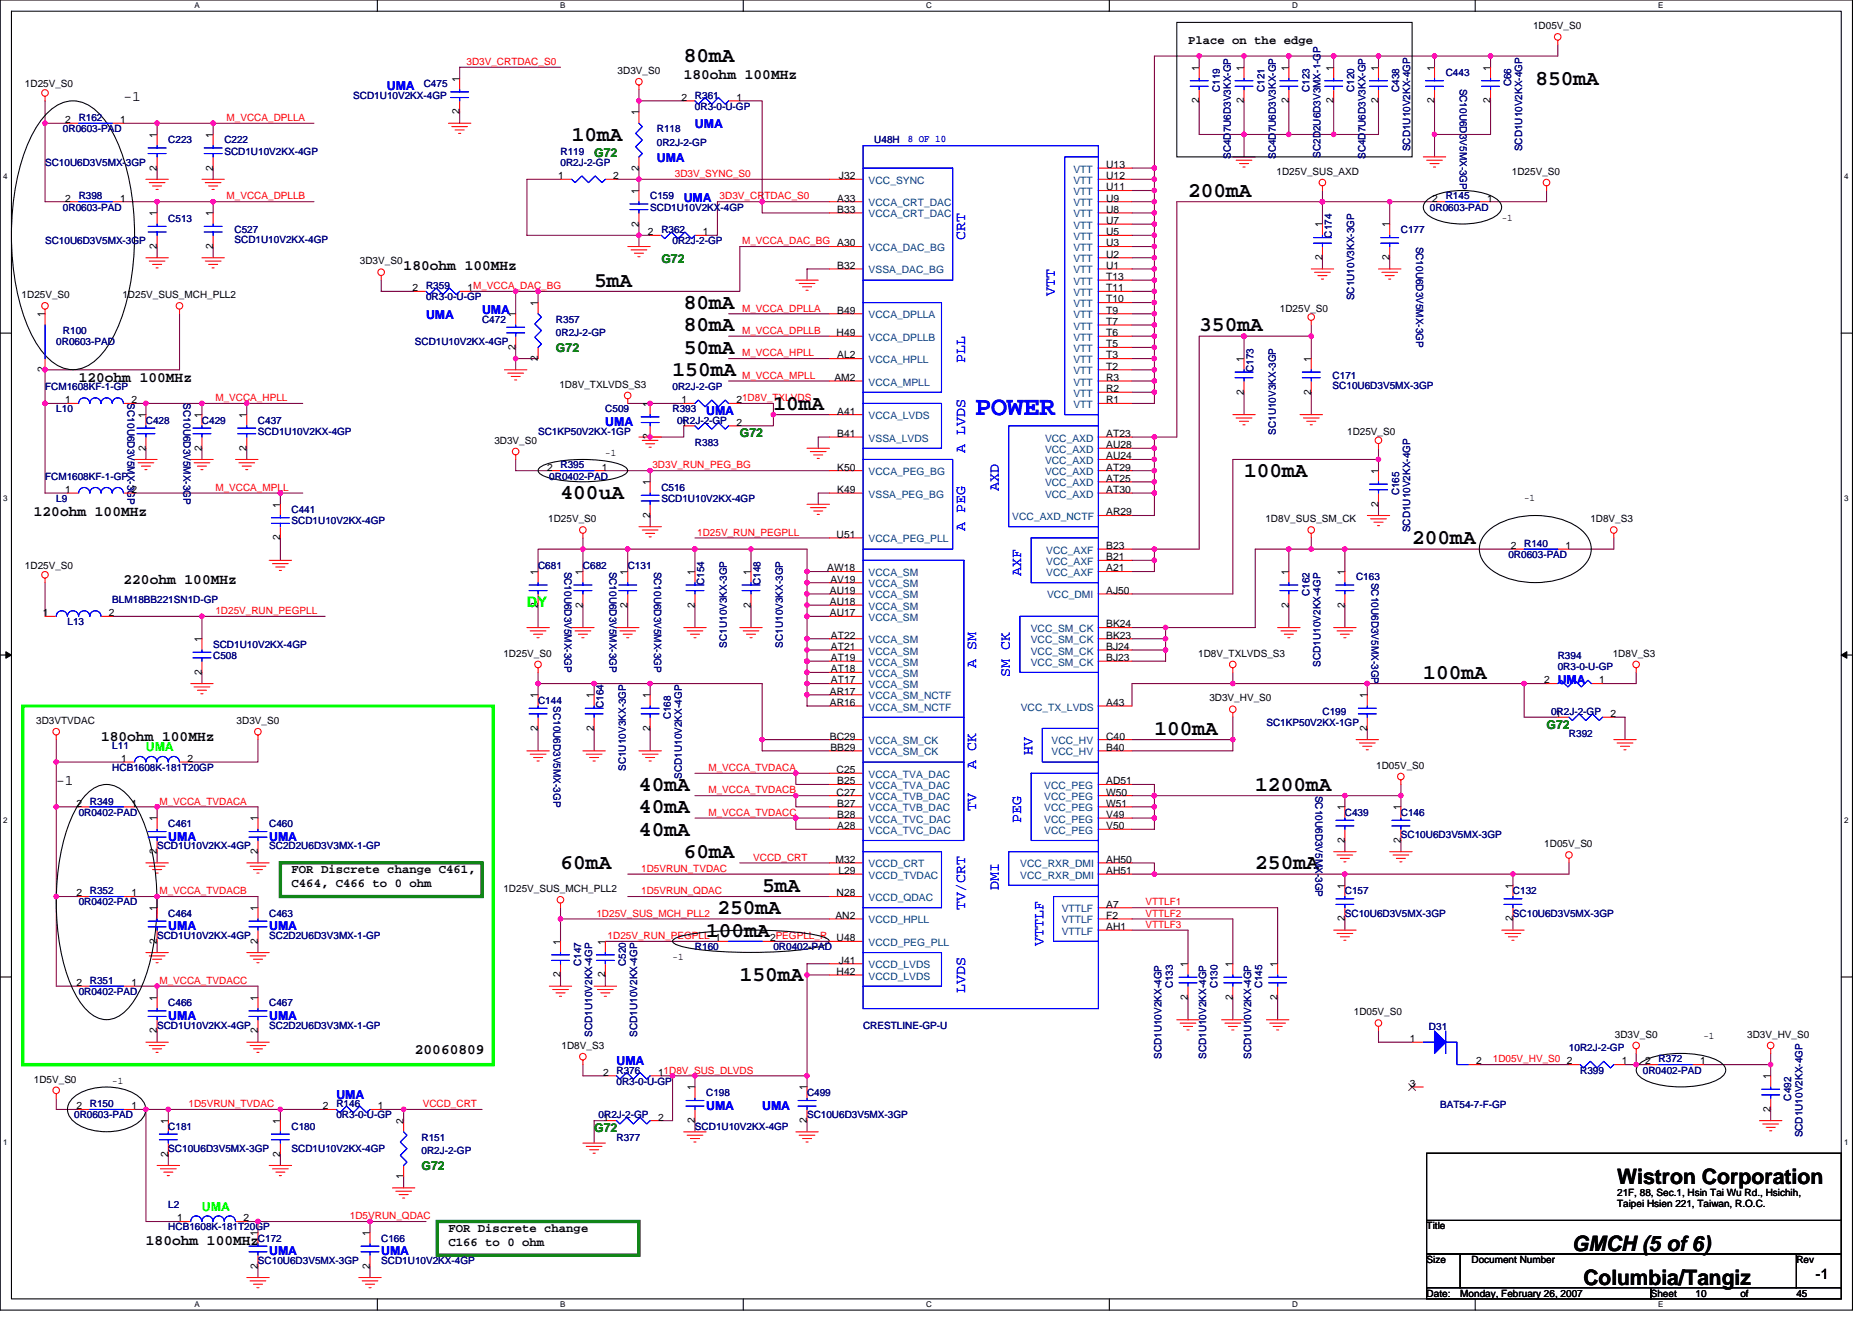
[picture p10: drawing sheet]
<svg xmlns="http://www.w3.org/2000/svg" width="297mm" height="210mm" viewBox="0 0 297 210" stroke-linecap="round" stroke-linejoin="round" font-family="sans-serif">
<defs><g id="words">
<text font-size="4.3" fill="#00f" x="154.7" y="65.8">POWER</text>
<g font-size="3.4">
<text x="108.5" y="9.9">80mA</text>
<text x="243.6" y="13.5">850mA</text>
<text x="90.7" y="22.4">10mA</text>
<text x="188.5" y="31.2">200mA</text>
<text x="94.3" y="45.5">5mA</text>
<text x="108.5" y="49">80mA</text>
<text x="108.5" y="52.6">80mA</text>
<text x="190.3" y="52.6">350mA</text>
<text x="106.7" y="59.7">150mA</text>
<text x="108.5" y="56.1">50mA</text>
<text x="122.7" y="65">10mA</text>
<text x="197.4" y="75.7">100mA</text>
<text x="88.9" y="79.2">400uA</text>
<text x="224.1" y="86.4">200mA</text>
<text x="225.8" y="107.7">100mA</text>
<text x="183.2" y="116.6">100mA</text>
<text x="101.4" y="125.5">40mA</text>
<text x="199.2" y="125.5">1200mA</text>
<text x="101.4" y="129">40mA</text>
<text x="88.9" y="137.9">60mA</text>
<text x="101.4" y="132.6">40mA</text>
<text x="108.5" y="136.1">60mA</text>
<text x="199.2" y="137.9">250mA</text>
<text x="120.9" y="141.5">5mA</text>
<text x="112.1" y="148.6">100mA</text>
<text x="113.8" y="145">250mA</text>
<text x="117.4" y="155.7">150mA</text>
<text x="256.6" y="187.9">Wistron Corporation</text>
<text x="249.5" y="198.5">GMCH (5 of 6)</text>
<text x="251.3" y="203.9">Columbia/Tangiz</text>
</g>
<g font-size="2.3">
<text x="19.6" y="16.1">-1</text>
<text x="108.5" y="12.6">180ohm 100MHz</text>
<text x="64" y="42.8">180ohm 100MHz</text>
<text x="12.5" y="60.6">120ohm 100MHz</text>
<text x="5.4" y="81.9">120ohm 100MHz</text>
<text x="19.6" y="92.6">220ohm 100MHz</text>
<text x="16" y="117.5">180ohm 100MHz</text>
<text x="8.9" y="124.5">-1</text>
<text x="65.8" y="167.3">20060809</text>
<text x="23.2" y="197.5">180ohm 100MHz</text>
<text x="288.1" y="203">-1</text>
</g>
<g font-size="2.3" fill="#00f">
<text x="153.1" y="38.1" transform="rotate(-90 153.1 38.1)">CRT</text>
<text x="167.4" y="46.9" transform="rotate(-90 167.4 46.9)">VTT</text>
<text x="153.1" y="57.6" transform="rotate(-90 153.1 57.6)">PLL</text>
<text x="153.1" y="71.8" transform="rotate(-90 153.1 71.8)">A LVDS</text>
<text x="158.5" y="77.9" transform="rotate(-90 158.5 77.9)">AXD</text>
<text x="153.1" y="84.3" transform="rotate(-90 153.1 84.3)">A PEG</text>
<text x="162" y="91.4" transform="rotate(-90 162 91.4)">AXF</text>
<text x="154.9" y="106" transform="rotate(-90 154.9 106)">A SM</text>
<text x="160.2" y="107.4" transform="rotate(-90 160.2 107.4)">SM CK</text>
<text x="163.8" y="119.8" transform="rotate(-90 163.8 119.8)">HV</text>
<text x="154.9" y="122" transform="rotate(-90 154.9 122)">A CK</text>
<text x="154.9" y="128.7" transform="rotate(-90 154.9 128.7)">TV</text>
<text x="162" y="130.5" transform="rotate(-90 162 130.5)">PEG</text>
<text x="158.5" y="141.2" transform="rotate(-90 158.5 141.2)">DMI</text>
<text x="153.1" y="144.4" transform="rotate(-90 153.1 144.4)">TV/CRT</text>
<text x="165.6" y="150.1" transform="rotate(-90 165.6 150.1)">VTTLF</text>
<text x="153.1" y="157.5" transform="rotate(-90 153.1 157.5)">LVDS</text>
</g>
<text font-size="2.3" fill="#00ff40" x="83.6" y="96.4">DY</text>
<g font-size="1.9">
<text x="188.5" y="7">Place on the edge</text>
<text x="46.3" y="138.5">FOR Discrete change C461,</text>
<text x="46.3" y="140.8">C464, C466 to 0 ohm</text>
<text x="71.2" y="195.4">FOR Discrete change</text>
<text x="71.2" y="197.7">C166 to 0 ohm</text>
</g>
<g font-size="1.9" fill="#00f">
<text x="61.4" y="14.3">UMA</text>
<text x="110.3" y="20.3">UMA</text>
<text x="104.2" y="25.7">UMA</text>
<text x="108.5" y="32">UMA</text>
<text x="67.6" y="50.5">UMA</text>
<text x="76.5" y="49.8">UMA</text>
<text x="112.1" y="65.8">UMA</text>
<text x="96.1" y="67.6">UMA</text>
<text x="247.2" y="108.5">UMA</text>
<text x="26.7" y="133.4">UMA</text>
<text x="42.7" y="133.4">UMA</text>
<text x="26.7" y="147.6">UMA</text>
<text x="42.7" y="147.6">UMA</text>
<text x="26.7" y="161.8">UMA</text>
<text x="42.7" y="161.8">UMA</text>
<text x="97.8" y="169">UMA</text>
<text x="53.4" y="174.3">UMA</text>
<text x="112.1" y="176.1">UMA</text>
<text x="120.9" y="176.1">UMA</text>
<text x="42.7" y="199.2">UMA</text>
<text x="60.5" y="199.2">UMA</text>
</g>
<g font-size="1.9" fill="#008000">
<text x="94.3" y="24.9">G72</text>
<text x="104.9" y="41.7">G72</text>
<text x="88.2" y="55.9">G72</text>
<text x="117.4" y="69.4">G72</text>
<text x="245.4" y="115.6">G72</text>
<text x="94.3" y="179.6">G72</text>
<text x="66.9" y="185.7">G72</text>
</g>
<g font-size="1.9" fill="#00ff40">
<text x="23.2" y="119.2">UMA</text>
<text x="32" y="192.1">UMA</text>
</g>
<g font-size="1.6">
<text x="243.3" y="4.6">1D05V_S0</text>
<text x="98" y="11.7">3D3V_S0</text>
<text x="190.3" y="11.2" transform="rotate(-90 190.3 11.2)">1</text>
<text x="197.4" y="11.2" transform="rotate(-90 197.4 11.2)">1</text>
<text x="204.5" y="11.2" transform="rotate(-90 204.5 11.2)">1</text>
<text x="211.6" y="11.2" transform="rotate(-90 211.6 11.2)">1</text>
<text x="218.7" y="11.2" transform="rotate(-90 218.7 11.2)">1</text>
<text x="227.6" y="11.2" transform="rotate(-90 227.6 11.2)">1</text>
<text x="236.5" y="11.2" transform="rotate(-90 236.5 11.2)">1</text>
<text x="4" y="13.9">1D25V_S0</text>
<text x="72.9" y="13" transform="rotate(-90 72.9 13)">1</text>
<text x="108.1" y="16">2</text>
<text x="116.9" y="16">1</text>
<text x="190.3" y="16.4" transform="rotate(-90 190.3 16.4)">2</text>
<text x="197.4" y="16.4" transform="rotate(-90 197.4 16.4)">2</text>
<text x="204.5" y="16.4" transform="rotate(-90 204.5 16.4)">2</text>
<text x="211.6" y="16.4" transform="rotate(-90 211.6 16.4)">2</text>
<text x="218.7" y="16.4" transform="rotate(-90 218.7 16.4)">2</text>
<text x="227.6" y="16.4" transform="rotate(-90 227.6 16.4)">2</text>
<text x="236.5" y="16.4" transform="rotate(-90 236.5 16.4)">2</text>
<text x="10.3" y="19.5">2</text>
<text x="19.1" y="19.5">1</text>
<text x="24.9" y="21.9" transform="rotate(-90 24.9 21.9)">1</text>
<text x="33.8" y="21.9" transform="rotate(-90 33.8 21.9)">1</text>
<text x="72.9" y="18.2" transform="rotate(-90 72.9 18.2)">2</text>
<text x="101.4" y="18.3" transform="rotate(-90 101.4 18.3)">1</text>
<text x="24.9" y="27.1" transform="rotate(-90 24.9 27.1)">2</text>
<text x="33.8" y="27.1" transform="rotate(-90 33.8 27.1)">2</text>
<text x="88.6" y="28.4">1</text>
<text x="97.3" y="28.4">2</text>
<text x="101.4" y="27.1" transform="rotate(-90 101.4 27.1)">2</text>
<text x="133.1" y="28.4">J32</text>
<text x="175.5" y="28.4">U12</text>
<text x="175.5" y="26.6">U13</text>
<text x="202.6" y="27.7">1D25V_SUS_AXD</text>
<text x="239.9" y="27.7">1D25V_S0</text>
<text x="10.3" y="32">2</text>
<text x="19.1" y="32">1</text>
<text x="24.9" y="34.3" transform="rotate(-90 24.9 34.3)">1</text>
<text x="33.8" y="34.3" transform="rotate(-90 33.8 34.3)">1</text>
<text x="101.4" y="35.9" transform="rotate(-90 101.4 35.9)">2</text>
<text x="101.4" y="30.8" transform="rotate(-90 101.4 30.8)">1</text>
<text x="132.8" y="32">A33</text>
<text x="132.8" y="33.8">B33</text>
<text x="175.5" y="30.2">U11</text>
<text x="175.5" y="35.5">U7</text>
<text x="175.5" y="33.8">U8</text>
<text x="175.5" y="32">U9</text>
<text x="227.3" y="32">2</text>
<text x="236" y="32">1</text>
<text x="238.3" y="35">-1</text>
<text x="24.9" y="39.5" transform="rotate(-90 24.9 39.5)">2</text>
<text x="33.8" y="39.5" transform="rotate(-90 33.8 39.5)">2</text>
<text x="57.1" y="42">3D3V_S0</text>
<text x="102.8" y="37.3">2</text>
<text x="111.5" y="37.3">1</text>
<text x="175.5" y="40.9">U2</text>
<text x="175.5" y="39.1">U3</text>
<text x="175.5" y="37.3">U5</text>
<text x="209.8" y="41.3" transform="rotate(-90 209.8 41.3)">2</text>
<text x="209.8" y="36.1" transform="rotate(-90 209.8 36.1)">1</text>
<text x="220.5" y="41.3" transform="rotate(-90 220.5 41.3)">2</text>
<text x="220.5" y="36.1" transform="rotate(-90 220.5 36.1)">1</text>
<text x="3.4" y="47.3">1D25V_S0</text>
<text x="19.4" y="47.3">1D25V_SUS_MCH_PLL2</text>
<text x="65.5" y="46.2">2</text>
<text x="74.2" y="46.2">1M_VCCA_DAC_BG</text>
<text x="132.8" y="42.7">B32</text>
<text x="175.5" y="48">T10</text>
<text x="175.5" y="46.2">T11</text>
<text x="175.5" y="44.4">T13</text>
<text x="175.5" y="42.7">U1</text>
<text x="7.1" y="50.3" transform="rotate(-90 7.1 50.3)">1</text>
<text x="81.8" y="50.3" transform="rotate(-90 81.8 50.3)">1</text>
<text x="85.4" y="48.5" transform="rotate(-90 85.4 48.5)">1</text>
<text x="132.8" y="53.3">H49</text>
<text x="132.8" y="49.8">B49</text>
<text x="175.5" y="53.3">T6</text>
<text x="175.5" y="51.5">T7</text>
<text x="175.5" y="49.8">T9</text>
<text x="203.1" y="49.4">1D25V_S0</text>
<text x="7.1" y="59.1" transform="rotate(-90 7.1 59.1)">2</text>
<text x="81.8" y="55.5" transform="rotate(-90 81.8 55.5)">2</text>
<text x="85.4" y="57.3" transform="rotate(-90 85.4 57.3)">2</text>
<text x="132.8" y="56.9">AL2</text>
<text x="175.5" y="58.7">T2</text>
<text x="175.5" y="56.9">T3</text>
<text x="175.5" y="55.1">T5</text>
<text x="197.4" y="57.4" transform="rotate(-90 197.4 57.4)">1</text>
<text x="208" y="57.4" transform="rotate(-90 208 57.4)">1</text>
<text x="10.3" y="64">1</text>
<text x="20.8" y="64">2</text>
<text x="88.8" y="61.5">1D8V_TXLVDS_S3</text>
<text x="103.1" y="64.5" transform="rotate(-90 103.1 64.5)">1</text>
<text x="108.1" y="64">1</text>
<text x="116.9" y="64">21D8V_TXLVDS</text>
<text x="132.4" y="60.4">AM2</text>
<text x="132.8" y="65.8">A41</text>
<text x="175.5" y="64">R1</text>
<text x="175.5" y="62.2">R2</text>
<text x="175.5" y="60.4">R3</text>
<text x="197.4" y="62.6" transform="rotate(-90 197.4 62.6)">2</text>
<text x="208" y="62.6" transform="rotate(-90 208 62.6)">2</text>
<text x="23.1" y="71.5" transform="rotate(-90 23.1 71.5)">2</text>
<text x="23.1" y="66.3" transform="rotate(-90 23.1 66.3)">1</text>
<text x="32" y="71.5" transform="rotate(-90 32 71.5)">2</text>
<text x="32" y="66.3" transform="rotate(-90 32 66.3)">1</text>
<text x="39.1" y="71.5" transform="rotate(-90 39.1 71.5)">2</text>
<text x="39.1" y="66.3" transform="rotate(-90 39.1 66.3)">1</text>
<text x="78.4" y="70.4">3D3V_S0</text>
<text x="103.1" y="69.7" transform="rotate(-90 103.1 69.7)">2</text>
<text x="108.1" y="67.5">1</text>
<text x="116.9" y="67.5">2</text>
<text x="132.8" y="69.3">B41</text>
<text x="175.5" y="71.1">AU28</text>
<text x="175.5" y="69.3">AT23</text>
<text x="213.8" y="69">1D25V_S0</text>
<text x="86.8" y="74.7">2</text>
<text x="95.5" y="74.7">1</text>
<text x="96.1" y="72.4">-1</text>
<text x="103.1" y="77" transform="rotate(-90 103.1 77)">1</text>
<text x="132.8" y="74.7">K50</text>
<text x="175.5" y="72.9">AU24</text>
<text x="175.5" y="76.4">AT25</text>
<text x="175.5" y="74.7">AT29</text>
<text x="218.7" y="75.2" transform="rotate(-90 218.7 75.2)">1</text>
<text x="10.3" y="78.2">1</text>
<text x="20.8" y="78.2">2</text>
<text x="44.5" y="80.5" transform="rotate(-90 44.5 80.5)">1</text>
<text x="87" y="82.8">1D25V_S0</text>
<text x="103.1" y="82.2" transform="rotate(-90 103.1 82.2)">2</text>
<text x="132.8" y="78.2">K49</text>
<text x="175.5" y="81.8">AR29</text>
<text x="175.5" y="78.2">AT30</text>
<text x="200.8" y="82.8">1D8V_SUS_SM_CK</text>
<text x="218.7" y="80.4" transform="rotate(-90 218.7 80.4)">2</text>
<text x="241.8" y="79.5">-1</text>
<text x="252.3" y="82.8">1D8V_S3</text>
<text x="44.5" y="85.7" transform="rotate(-90 44.5 85.7)">2</text>
<text x="132.8" y="85.3">U51</text>
<text x="175.5" y="88.9">B21</text>
<text x="175.5" y="87.1">B23</text>
<text x="239.7" y="87.1">2</text>
<text x="248.4" y="87.1">1</text>
<text x="4" y="90.3">1D25V_S0</text>
<text x="85.4" y="91.2" transform="rotate(-90 85.4 91.2)">1</text>
<text x="92.5" y="91.2" transform="rotate(-90 92.5 91.2)">1</text>
<text x="99.6" y="91.2" transform="rotate(-90 99.6 91.2)">1</text>
<text x="110.3" y="91.2" transform="rotate(-90 110.3 91.2)">1</text>
<text x="119.1" y="91.2" transform="rotate(-90 119.1 91.2)">1</text>
<text x="131.3" y="90.7">AW18</text>
<text x="131.7" y="94.2">AU19</text>
<text x="131.7" y="96">AU18</text>
<text x="131.8" y="92.4">AV19</text>
<text x="175.5" y="94.2">AJ50</text>
<text x="175.5" y="90.7">A21</text>
<text x="204.5" y="91.2" transform="rotate(-90 204.5 91.2)">1</text>
<text x="213.4" y="91.2" transform="rotate(-90 213.4 91.2)">1</text>
<text x="6.8" y="97.8">1</text>
<text x="17.3" y="97.8">2</text>
<text x="32" y="101.9" transform="rotate(-90 32 101.9)">1</text>
<text x="85.4" y="96.4" transform="rotate(-90 85.4 96.4)">2</text>
<text x="92.5" y="96.4" transform="rotate(-90 92.5 96.4)">2</text>
<text x="99.6" y="96.4" transform="rotate(-90 99.6 96.4)">2</text>
<text x="110.3" y="96.4" transform="rotate(-90 110.3 96.4)">2</text>
<text x="119.1" y="96.4" transform="rotate(-90 119.1 96.4)">2</text>
<text x="131.7" y="97.8">AU17</text>
<text x="131.8" y="101.3">AT22</text>
<text x="175.5" y="101.3">BK23</text>
<text x="175.5" y="99.5">BK24</text>
<text x="204.5" y="96.4" transform="rotate(-90 204.5 96.4)">2</text>
<text x="213.4" y="96.4" transform="rotate(-90 213.4 96.4)">2</text>
<text x="32" y="107.1" transform="rotate(-90 32 107.1)">2</text>
<text x="79.9" y="104.2">1D25V_S0</text>
<text x="131.8" y="106.7">AT18</text>
<text x="131.8" y="104.9">AT19</text>
<text x="131.8" y="103.1">AT21</text>
<text x="175.5" y="104.9">BJ23</text>
<text x="175.5" y="103.1">BJ24</text>
<text x="190.1" y="104.2">1D8V_TXLVDS_S3</text>
<text x="255.9" y="104.2">1D8V_S3</text>
<text x="85.4" y="110.8" transform="rotate(-90 85.4 110.8)">1</text>
<text x="94.3" y="110.8" transform="rotate(-90 94.3 110.8)">1</text>
<text x="103.1" y="110.8" transform="rotate(-90 103.1 110.8)">1</text>
<text x="131.7" y="112">AR16</text>
<text x="131.7" y="110.2">AR17</text>
<text x="131.8" y="108.4">AT17</text>
<text x="175.5" y="112">A43</text>
<text x="191.9" y="111.3">3D3V_HV_S0</text>
<text x="216.9" y="110.8" transform="rotate(-90 216.9 110.8)">1</text>
<text x="245" y="108.4">2</text>
<text x="246.8" y="113.8">1</text>
<text x="253.8" y="108.4">1</text>
<text x="255.5" y="113.8">2</text>
<text x="5.7" y="114.9">3D3VTVDAC</text>
<text x="37.5" y="114.9">3D3V_S0</text>
<text x="85.4" y="116" transform="rotate(-90 85.4 116)">2</text>
<text x="94.3" y="116" transform="rotate(-90 94.3 116)">2</text>
<text x="103.1" y="116" transform="rotate(-90 103.1 116)">2</text>
<text x="131.7" y="117.3">BC29</text>
<text x="131.8" y="119.1">BB29</text>
<text x="175.5" y="117.3">C40</text>
<text x="175.5" y="119.1">B40</text>
<text x="216.9" y="116" transform="rotate(-90 216.9 116)">2</text>
<text x="19.2" y="120.9">1</text>
<text x="29.7" y="120.9">2</text>
<text x="132.8" y="122.7">C25</text>
<text x="132.8" y="124.4">B25</text>
<text x="175.5" y="124.4">AD51</text>
<text x="218.4" y="122">1D05V_S0</text>
<text x="12.1" y="128">2</text>
<text x="20.8" y="128">1</text>
<text x="24.9" y="130.3" transform="rotate(-90 24.9 130.3)">1</text>
<text x="40.9" y="130.3" transform="rotate(-90 40.9 130.3)">1</text>
<text x="132.8" y="126.2">C27</text>
<text x="132.8" y="131.6">A28</text>
<text x="132.8" y="128">B27</text>
<text x="132.8" y="129.8">B28</text>
<text x="175.5" y="129.8">V49</text>
<text x="175.5" y="131.6">V50</text>
<text x="175.5" y="126.2">W50</text>
<text x="175.5" y="128">W51</text>
<text x="213.4" y="128.5" transform="rotate(-90 213.4 128.5)">1</text>
<text x="222.3" y="128.5" transform="rotate(-90 222.3 128.5)">1</text>
<text x="24.9" y="135.5" transform="rotate(-90 24.9 135.5)">2</text>
<text x="40.9" y="135.5" transform="rotate(-90 40.9 135.5)">2</text>
<text x="132.6" y="136.9">M32</text>
<text x="175.5" y="136.9">AH50</text>
<text x="213.4" y="133.7" transform="rotate(-90 213.4 133.7)">2</text>
<text x="222.3" y="133.7" transform="rotate(-90 222.3 133.7)">2</text>
<text x="245" y="134.4">1D05V_S0</text>
<text x="12.1" y="142.2">2</text>
<text x="20.8" y="142.2">1</text>
<text x="79.9" y="141.5">1D25V_SUS_MCH_PLL2</text>
<text x="132.8" y="142.2">N28</text>
<text x="133" y="138.7">L29</text>
<text x="175.5" y="138.7">AH51</text>
<text x="175.5" y="144">A7</text>
<text x="213.4" y="141" transform="rotate(-90 213.4 141)">1</text>
<text x="240" y="141" transform="rotate(-90 240 141)">1</text>
<text x="24.9" y="149.7" transform="rotate(-90 24.9 149.7)">2</text>
<text x="24.9" y="144.5" transform="rotate(-90 24.9 144.5)">1</text>
<text x="40.9" y="149.7" transform="rotate(-90 40.9 149.7)">2</text>
<text x="40.9" y="144.5" transform="rotate(-90 40.9 144.5)">1</text>
<text x="88.9" y="149.9" transform="rotate(-90 88.9 149.9)">1</text>
<text x="96" y="149.9" transform="rotate(-90 96 149.9)">1</text>
<text x="122.2" y="149.3">2PEGPLL_R</text>
<text x="132.6" y="145.8">AN2</text>
<text x="132.8" y="149.3">U48</text>
<text x="175.5" y="147.6">AH1</text>
<text x="175.5" y="145.8">F2</text>
<text x="213.4" y="146.2" transform="rotate(-90 213.4 146.2)">2</text>
<text x="240" y="146.2" transform="rotate(-90 240 146.2)">2</text>
<text x="88.9" y="155.1" transform="rotate(-90 88.9 155.1)">2</text>
<text x="96" y="155.1" transform="rotate(-90 96 155.1)">2</text>
<text x="106.7" y="152.4">-1</text>
<text x="132.8" y="154.7">H42</text>
<text x="133.1" y="152.9">J41</text>
<text x="188.5" y="153.4" transform="rotate(-90 188.5 153.4)">1</text>
<text x="195.6" y="153.4" transform="rotate(-90 195.6 153.4)">1</text>
<text x="202.7" y="153.4" transform="rotate(-90 202.7 153.4)">1</text>
<text x="12.1" y="156.4">2</text>
<text x="20.8" y="156.4">1</text>
<text x="24.9" y="158.8" transform="rotate(-90 24.9 158.8)">1</text>
<text x="40.9" y="158.8" transform="rotate(-90 40.9 158.8)">1</text>
<text x="188.5" y="158.6" transform="rotate(-90 188.5 158.6)">2</text>
<text x="195.6" y="158.6" transform="rotate(-90 195.6 158.6)">2</text>
<text x="202.7" y="158.6" transform="rotate(-90 202.7 158.6)">2</text>
<text x="214.8" y="161.1">1D05V_S0</text>
<text x="24.9" y="164" transform="rotate(-90 24.9 164)">2</text>
<text x="40.9" y="164" transform="rotate(-90 40.9 164)">2</text>
<text x="89.1" y="166.4">1D8V_S3</text>
<text x="223.7" y="165.3">1</text>
<text x="256.2" y="164.6">3D3V_S0</text>
<text x="270.3" y="164.8">-1</text>
<text x="277.2" y="164.6">3D3V_HV_S0</text>
<text x="5.4" y="171.7">1D5V_S0</text>
<text x="17.8" y="171.9">-1</text>
<text x="95.7" y="170.7">2</text>
<text x="104.4" y="170.7">11D8V_SUS_DLVDS</text>
<text x="110.3" y="173" transform="rotate(-90 110.3 173)">1</text>
<text x="128" y="173" transform="rotate(-90 128 173)">1</text>
<text x="223.7" y="172.4">3</text>
<text x="234.2" y="168.9">2</text>
<text x="248.6" y="168.9">2</text>
<text x="257.3" y="168.9">1</text>
<text x="261" y="168.9">2</text>
<text x="269.8" y="168.9">1</text>
<text x="280.9" y="171.2" transform="rotate(-90 280.9 171.2)">1</text>
<text x="12.1" y="176">2</text>
<text x="20.8" y="176">1</text>
<text x="26.7" y="178.3" transform="rotate(-90 26.7 178.3)">1</text>
<text x="44.5" y="178.3" transform="rotate(-90 44.5 178.3)">1</text>
<text x="51.2" y="176">2</text>
<text x="60" y="176">1</text>
<text x="64" y="178.3" transform="rotate(-90 64 178.3)">2</text>
<text x="95.7" y="177.8">1</text>
<text x="104.4" y="177.8">2</text>
<text x="110.3" y="178.2" transform="rotate(-90 110.3 178.2)">2</text>
<text x="128" y="178.2" transform="rotate(-90 128 178.2)">2</text>
<text x="280.9" y="176.4" transform="rotate(-90 280.9 176.4)">2</text>
<text x="26.7" y="183.5" transform="rotate(-90 26.7 183.5)">2</text>
<text x="44.5" y="183.5" transform="rotate(-90 44.5 183.5)">2</text>
<text x="64" y="187.1" transform="rotate(-90 64 187.1)">1</text>
<text x="256.6" y="189.7">21F, 88, Sec.1, Hsin Tai Wu Rd., Hsichih,</text>
<text x="256.6" y="191.5">Taipei Hsien 221, Taiwan, R.O.C.</text>
<text x="28.1" y="193.8">1</text>
<text x="38.6" y="193.8">2</text>
<text x="40.9" y="196.1" transform="rotate(-90 40.9 196.1)">1</text>
<text x="58.7" y="196.1" transform="rotate(-90 58.7 196.1)">1</text>
<text x="226.4" y="195.1">Title</text>
<text x="40.9" y="201.3" transform="rotate(-90 40.9 201.3)">2</text>
<text x="58.7" y="201.3" transform="rotate(-90 58.7 201.3)">2</text>
<text x="226.4" y="200.4">Size</text>
<text x="233.5" y="200.4">Document Number</text>
<text x="285" y="200.4">Rev</text>
<text x="226.4" y="205.7">Date:</text>
<text x="231.7" y="205.7">Monday, February 26, 2007</text>
<text x="261.9" y="205.7">Sheet</text>
<text x="269" y="205.7">10</text>
<text x="276.2" y="205.7">of</text>
<text x="285" y="205.7">45</text>
</g>
<g font-size="1.6" fill="#f00">
<text x="74" y="10.3">3D3V_CRTDAC_S0</text>
<text x="36" y="19.2">M_VCCA_DPLLA</text>
<text x="107.1" y="28.1">3D3V_SYNC_S0</text>
<text x="36" y="31.6">M_VCCA_DPLLB</text>
<text x="114.2" y="31.6">3D3V_CRTDAC_S0</text>
<text x="117.7" y="38.8">M_VCCA_DAC_BG A30</text>
<text x="117.7" y="49.4">M_VCCA_DPLLA</text>
<text x="117.7" y="53">M_VCCA_DPLLB</text>
<text x="117.7" y="56.5">M_VCCA_HPLL</text>
<text x="34.2" y="63.6">M_VCCA_HPLL</text>
<text x="117.7" y="60.1">M_VCCA_MPLL</text>
<text x="34.2" y="77.9">M_VCCA_MPLL</text>
<text x="103.5" y="74.3">3D3V_RUN_PEG_BG</text>
<text x="110.6" y="85">1D25V_RUN_PEGPLL</text>
<text x="34.2" y="97.4">1D25V_RUN_PEGPLL</text>
<text x="112.4" y="122.3">M_VCCA_TVDACA</text>
<text x="112.4" y="125.9">M_VCCA_TVDACB</text>
<text x="25.3" y="127.7">M_VCCA_TVDACA</text>
<text x="112.4" y="129.4">M_VCCA_TVDACC</text>
<text x="119.5" y="136.5">VCCD_CRT</text>
<text x="25.3" y="141.9">M_VCCA_TVDACB</text>
<text x="101.7" y="138.3">1D5VRUN_TVDAC</text>
<text x="101.7" y="141.9">1D5VRUN_QDAC</text>
<text x="181.8" y="143.7">VTTLF1</text>
<text x="94.6" y="145.4">1D25V_SUS_MCH_PLL2</text>
<text x="96.4" y="149">1D25V_RUN_PEGPLL 1</text>
<text x="181.8" y="145.4">VTTLF2</text>
<text x="181.8" y="147.2">VTTLF3</text>
<text x="25.3" y="156.1">M_VCCA_TVDACC</text>
<text x="236.9" y="168.6">1D05V_HV_S0</text>
<text x="29.9" y="175.7">1D5VRUN_TVDAC</text>
<text x="67.1" y="175.7">VCCD_CRT</text>
<text x="55.5" y="193.4">1D5VRUN_QDAC</text>
</g>
<g font-size="1.6" fill="#000080">
<text x="56" y="15.6">SCD1U10V2KX-4GP</text>
<text x="67.2" y="13.9">C475</text>
<text x="110.3" y="15.6">R361</text>
<text x="110.3" y="17.4">0R3-0-U-GP</text>
<text x="193.5" y="14.6" transform="rotate(-90 193.5 14.6)">C119</text>
<text x="200.7" y="14.6" transform="rotate(-90 200.7 14.6)">C121</text>
<text x="207.8" y="14.6" transform="rotate(-90 207.8 14.6)">C123</text>
<text x="214.9" y="14.6" transform="rotate(-90 214.9 14.6)">C120</text>
<text x="222" y="14.6" transform="rotate(-90 222 14.6)">C438</text>
<text x="229.4" y="12.1">C443</text>
<text x="231.6" y="14.1" transform="rotate(90 231.6 14.1)">SC10U6D3V5MX-3GP</text>
<text x="239.8" y="13.7" transform="rotate(-90 239.8 13.7)">C66</text>
<text x="10" y="21">0R0603-PAD</text>
<text x="12.5" y="19.2">R162</text>
<text x="26.7" y="22.8">C223</text>
<text x="35.6" y="22.8">C222</text>
<text x="104.2" y="21">R118</text>
<text x="104.2" y="23.1">0R2J-2-GP</text>
<text x="138.7" y="22.8">U48H</text>
<text x="7.2" y="26.3">SC10U6D3V5MX-3GP</text>
<text x="35.6" y="24.5">SCD1U10V2KX-4GP</text>
<text x="88.9" y="24.5">R119</text>
<text x="88.9" y="26.3">0R2J-2-GP</text>
<text x="195.3" y="25.3" transform="rotate(-90 195.3 25.3)">SC4D7U6D3V3KX-GP</text>
<text x="202.4" y="25.3" transform="rotate(-90 202.4 25.3)">SC4D7U6D3V3KX-GP</text>
<text x="209.5" y="25.1" transform="rotate(-90 209.5 25.1)">SC2D2U6D3V3MX-1-GP</text>
<text x="216.7" y="25.3" transform="rotate(-90 216.7 25.3)">SC4D7U6D3V3KX-GP</text>
<text x="223.8" y="24" transform="rotate(-90 223.8 24)">SCD1U10V2KX-4GP</text>
<text x="241.6" y="24" transform="rotate(-90 241.6 24)">SCD1U10V2KX-4GP</text>
<text x="10" y="33.4">0R0603-PAD</text>
<text x="12.5" y="31.6">R398</text>
<text x="26.7" y="35.2">C513</text>
<text x="103.2" y="31.6">C159</text>
<text x="103.2" y="33.4">SCD1U10V2KX-4GP</text>
<text x="226.9" y="33.4">0R0603-PAD</text>
<text x="229.4" y="31.6">R145</text>
<text x="7.2" y="38.8">SC10U6D3V5MX-3GP</text>
<text x="37.2" y="37">C527</text>
<text x="37.2" y="38.6">SCD1U10V2KX-4GP</text>
<text x="104.9" y="37">R362</text>
<text x="106.7" y="38.8">0R2J-2-GP</text>
<text x="211.3" y="37.7" transform="rotate(-90 211.3 37.7)">C174</text>
<text x="222.3" y="37">C177</text>
<text x="224.7" y="39.1" transform="rotate(90 224.7 39.1)">SC10U6D3V5MX-3GP</text>
<text x="67.6" y="45.9">R359</text>
<text x="67.6" y="47.6">0R3-0-U-GP</text>
<text x="214.9" y="47.6" transform="rotate(-90 214.9 47.6)">SC1U10V3KX-3GP</text>
<text x="10" y="53">R100</text>
<text x="76.5" y="51.2">C472</text>
<text x="88.2" y="51.2">R357</text>
<text x="88.2" y="53.3">0R2J-2-GP</text>
<text x="8.9" y="54.8">0R0603-PAD</text>
<text x="65.8" y="54.8">SCD1U10V2KX-4GP</text>
<text x="198.9" y="59" transform="rotate(-90 198.9 59)">C173</text>
<text x="7.2" y="61.9">FCM1608KF-1-GP</text>
<text x="8.9" y="65.4">L10</text>
<text x="20.3" y="64" transform="rotate(90 20.3 64)">SC10U6D3V5MX-3GP</text>
<text x="29.1" y="64" transform="rotate(90 29.1 64)">SC10U6D3V5MX-3GP</text>
<text x="96.1" y="65.4">C509</text>
<text x="106.7" y="65.4">R393</text>
<text x="106.7" y="61.9">0R2J-2-GP</text>
<text x="211.5" y="60.1">C171</text>
<text x="211.5" y="61.7">SC10U6D3V5MX-3GP</text>
<text x="23.2" y="67.2">C428</text>
<text x="32" y="67.2">C429</text>
<text x="40.9" y="67.2">C437</text>
<text x="40.9" y="69">SCD1U10V2KX-4GP</text>
<text x="85.4" y="69">SC1KP50V2KX-1GP</text>
<text x="107.4" y="67.2">0R2J-2-GP</text>
<text x="110.3" y="70.8">R383</text>
<text x="202.4" y="69" transform="rotate(-90 202.4 69)">SC1U10V3KX-3GP</text>
<text x="7.2" y="76.1">FCM1608KF-1-GP</text>
<text x="87.2" y="76.1">0R0402-PAD</text>
<text x="88.9" y="74.3">R395</text>
<text x="104.9" y="77.9">C516</text>
<text x="8.9" y="79.7">L9</text>
<text x="46.3" y="81.4">C441</text>
<text x="46.3" y="83.2">SCD1U10V2KX-4GP</text>
<text x="104.9" y="79.7">SCD1U10V2KX-4GP</text>
<text x="222" y="78.6" transform="rotate(-90 222 78.6)">C165</text>
<text x="223.8" y="84.5" transform="rotate(-90 223.8 84.5)">SCD1U10V2KX-4GP</text>
<text x="239.3" y="88.5">0R0603-PAD</text>
<text x="241.8" y="86.8">R140</text>
<text x="17.8" y="95.7">BLM18BB221SN1D-GP</text>
<text x="85.4" y="90.3">C681</text>
<text x="89.6" y="90.7" transform="rotate(90 89.6 90.7)">SC10U6D3V5MX-3GP</text>
<text x="92.5" y="90.3">C682</text>
<text x="96.7" y="90.7" transform="rotate(90 96.7 90.7)">SC10U6D3V5MX-3GP</text>
<text x="99.6" y="90.3">C131</text>
<text x="103.8" y="90.7" transform="rotate(90 103.8 90.7)">SC10U6D3V5MX-3GP</text>
<text x="111.8" y="92.8" transform="rotate(-90 111.8 92.8)">C154</text>
<text x="120.6" y="92.8" transform="rotate(-90 120.6 92.8)">C148</text>
<text x="207.8" y="94.6" transform="rotate(-90 207.8 94.6)">C162</text>
<text x="215.2" y="92.1">C163</text>
<text x="217.6" y="92.5" transform="rotate(90 217.6 92.5)">SC10U6D3V5MX-3GP</text>
<text x="10.7" y="99.2">L13</text>
<text x="33.8" y="104.5">C508</text>
<text x="33.8" y="102.8">SCD1U10V2KX-4GP</text>
<text x="115.3" y="102.8" transform="rotate(-90 115.3 102.8)">SC1U10V3KX-3GP</text>
<text x="124.2" y="102.8" transform="rotate(-90 124.2 102.8)">SC1U10V3KX-3GP</text>
<text x="209.5" y="105.8" transform="rotate(-90 209.5 105.8)">SCD1U10V2KX-4GP</text>
<text x="247.2" y="104.5">R394</text>
<text x="247.2" y="106.3">0R3-0-U-GP</text>
<text x="85.4" y="111.7">C144</text>
<text x="87.8" y="112" transform="rotate(90 87.8 112)">SC10U6D3V5MX-3GP</text>
<text x="95.8" y="112.4" transform="rotate(-90 95.8 112.4)">C164</text>
<text x="209.8" y="113.4">C199</text>
<text x="246.1" y="113.4">0R2J-2-GP</text>
<text x="17.8" y="118.8">L11</text>
<text x="106.4" y="114.2" transform="rotate(-90 106.4 114.2)">C168</text>
<text x="201" y="115.2">SC1KP50V2KX-1GP</text>
<text x="249" y="117">R392</text>
<text x="17.8" y="122.3">HCB1608K-181T20GP</text>
<text x="99.3" y="122.3" transform="rotate(-90 99.3 122.3)">SC1U10V3KX-3GP</text>
<text x="108.2" y="123.6" transform="rotate(-90 108.2 123.6)">SCD1U10V2KX-4GP</text>
<text x="12.5" y="129.4">0R0402-PAD</text>
<text x="14.3" y="127.7">R349</text>
<text x="26.7" y="131.2">C461</text>
<text x="42.7" y="131.2">C460</text>
<text x="208.7" y="126.2" transform="rotate(90 208.7 126.2)">SC10U6D3V5MX-3GP</text>
<text x="213.4" y="129.4">C439</text>
<text x="222.3" y="129.4">C146</text>
<text x="24.9" y="134.8">SCD1U10V2KX-4GP</text>
<text x="42.7" y="134.8">SC2D2U6D3V3MX-1-GP</text>
<text x="222.3" y="133">SC10U6D3V5MX-3GP</text>
<text x="12.5" y="143.7">0R0402-PAD</text>
<text x="14.3" y="141.9">R352</text>
<text x="213.4" y="141.9">C157</text>
<text x="240.1" y="141.9">C132</text>
<text x="24.9" y="149">SCD1U10V2KX-4GP</text>
<text x="26.7" y="145.4">C464</text>
<text x="42.7" y="145.4">C463</text>
<text x="42.7" y="149">SC2D2U6D3V3MX-1-GP</text>
<text x="213.4" y="145.4">SC10U6D3V5MX-3GP</text>
<text x="240.1" y="145.4">SC10U6D3V5MX-3GP</text>
<text x="92.2" y="153.3" transform="rotate(-90 92.2 153.3)">C147</text>
<text x="99.3" y="153.3" transform="rotate(-90 99.3 153.3)">C520</text>
<text x="110.3" y="150.8">R160</text>
<text x="122.7" y="150.8">0R0402-PAD</text>
<text x="12.5" y="157.9">0R0402-PAD</text>
<text x="14.3" y="156.1">R351</text>
<text x="26.7" y="159.7">C466</text>
<text x="42.7" y="159.7">C467</text>
<text x="186.1" y="156.8" transform="rotate(-90 186.1 156.8)">C133</text>
<text x="193.2" y="156.8" transform="rotate(-90 193.2 156.8)">C130</text>
<text x="200.3" y="156.8" transform="rotate(-90 200.3 156.8)">C145</text>
<text x="24.9" y="163.2">SCD1U10V2KX-4GP</text>
<text x="42.7" y="163.2">SC2D2U6D3V3MX-1-GP</text>
<text x="94" y="164.5" transform="rotate(-90 94 164.5)">SCD1U10V2KX-4GP</text>
<text x="101.1" y="164.5" transform="rotate(-90 101.1 164.5)">SCD1U10V2KX-4GP</text>
<text x="136.9" y="163.2">CRESTLINE-GP-U</text>
<text x="226.7" y="163.4">D31</text>
<text x="249" y="166.8">10R2J-2-GP</text>
<text x="97.8" y="170.3">R376</text>
<text x="97.8" y="172.1">0R3-0-U-GP</text>
<text x="112.1" y="173.9">C198</text>
<text x="128.1" y="173.9">C499</text>
<text x="184.3" y="168" transform="rotate(-90 184.3 168)">SCD1U10V2KX-4GP</text>
<text x="191.4" y="168" transform="rotate(-90 191.4 168)">SCD1U10V2KX-4GP</text>
<text x="198.5" y="168" transform="rotate(-90 198.5 168)">SCD1U10V2KX-4GP</text>
<text x="250.7" y="170.3">R399</text>
<text x="260.7" y="170.3">0R0402-PAD</text>
<text x="263.2" y="168.6">R372</text>
<text x="11.8" y="177.4">0R0603-PAD</text>
<text x="14.3" y="175.7">R150</text>
<text x="26.7" y="179.2">C181</text>
<text x="46.3" y="179.2">C180</text>
<text x="53.4" y="175.7">R146</text>
<text x="53.4" y="177.4">0R3-0-U-GP</text>
<text x="95" y="177.4">0R2J-2-GP</text>
<text x="110.3" y="179.2">SCD1U10V2KX-4GP</text>
<text x="128.1" y="177.4">SC10U6D3V5MX-3GP</text>
<text x="228.5" y="175.8">BAT54-7-F-GP</text>
<text x="284.2" y="174.6" transform="rotate(-90 284.2 174.6)">C492</text>
<text x="26.7" y="182.8">SC10U6D3V5MX-3GP</text>
<text x="46.3" y="182.8">SCD1U10V2KX-4GP</text>
<text x="66.9" y="181">R151</text>
<text x="66.9" y="183.1">0R2J-2-GP</text>
<text x="97.8" y="181">R377</text>
<text x="286" y="180.5" transform="rotate(-90 286 180.5)">SCD1U10V2KX-4GP</text>
<text x="26.7" y="191.7">L2</text>
<text x="26.7" y="195.2">HCB1608K-181T20GP</text>
<text x="40.9" y="197">C172</text>
<text x="60.5" y="197">C166</text>
<text x="40.9" y="200.6">SC10U6D3V5MX-3GP</text>
<text x="60.5" y="200.6">SCD1U10V2KX-4GP</text>
</g>
<text font-size="1.6" fill="#00f" x="144.1" y="22.6">8 OF 10</text>
<g font-size="1.6" fill="#004080">
<text x="137.8" y="29.2">VCC_SYNC</text>
<text x="170.3" y="29.2">VTT</text>
<text x="170.3" y="27.4">VTT</text>
<text x="137.8" y="32.7">VCCA_CRT_DAC</text>
<text x="137.8" y="34.5">VCCA_CRT_DAC</text>
<text x="170.3" y="30.9">VTT</text>
<text x="170.3" y="34.5">VTT</text>
<text x="170.3" y="32.7">VTT</text>
<text x="137.8" y="39.8">VCCA_DAC_BG</text>
<text x="170.3" y="41.6">VTT</text>
<text x="170.3" y="39.8">VTT</text>
<text x="170.3" y="38.1">VTT</text>
<text x="170.3" y="36.3">VTT</text>
<text x="137.8" y="43.4">VSSA_DAC_BG</text>
<text x="170.3" y="46.9">VTT</text>
<text x="170.3" y="45.2">VTT</text>
<text x="170.3" y="43.4">VTT</text>
<text x="137.8" y="50.5">VCCA_DPLLA</text>
<text x="170.3" y="48.7">VTT</text>
<text x="170.3" y="52.3">VTT</text>
<text x="170.3" y="50.5">VTT</text>
<text x="137.8" y="54.1">VCCA_DPLLB</text>
<text x="137.8" y="57.6">VCCA_HPLL</text>
<text x="170.3" y="59.4">VTT</text>
<text x="170.3" y="57.6">VTT</text>
<text x="170.3" y="55.8">VTT</text>
<text x="170.3" y="54.1">VTT</text>
<text x="137.8" y="61.2">VCCA_MPLL</text>
<text x="170.3" y="64.7">VTT</text>
<text x="170.3" y="62.9">VTT</text>
<text x="170.3" y="61.2">VTT</text>
<text x="137.8" y="66.5">VCCA_LVDS</text>
<text x="137.8" y="70.1">VSSA_LVDS</text>
<text x="165.8" y="71.8">VCC_AXD</text>
<text x="165.8" y="70.1">VCC_AXD</text>
<text x="137.8" y="75.4">VCCA_PEG_BG</text>
<text x="165.8" y="73.6">VCC_AXD</text>
<text x="165.8" y="77.2">VCC_AXD</text>
<text x="165.8" y="75.4">VCC_AXD</text>
<text x="137.8" y="79">VSSA_PEG_BG</text>
<text x="160.6" y="82.5">VCC_AXD_NCTF</text>
<text x="165.8" y="79">VCC_AXD</text>
<text x="137.8" y="86.1">VCCA_PEG_PLL</text>
<text x="166" y="89.6">VCC_AXF</text>
<text x="166" y="87.8">VCC_AXF</text>
<text x="137.8" y="91.4">VCCA_SM</text>
<text x="137.8" y="95">VCCA_SM</text>
<text x="137.8" y="93.2">VCCA_SM</text>
<text x="166" y="91.4">VCC_AXF</text>
<text x="166.2" y="95">VCC_DMI</text>
<text x="137.8" y="96.7">VCCA_SM</text>
<text x="137.8" y="98.5">VCCA_SM</text>
<text x="163.6" y="100.3">VCC_SM_CK</text>
<text x="137.8" y="107.4">VCCA_SM</text>
<text x="137.8" y="105.6">VCCA_SM</text>
<text x="137.8" y="103.8">VCCA_SM</text>
<text x="137.8" y="102.1">VCCA_SM</text>
<text x="163.6" y="105.6">VCC_SM_CK</text>
<text x="163.6" y="103.8">VCC_SM_CK</text>
<text x="163.6" y="102.1">VCC_SM_CK</text>
<text x="137.8" y="109.2">VCCA_SM</text>
<text x="137.8" y="112.7">VCCA_SM_NCTF</text>
<text x="137.8" y="111">VCCA_SM_NCTF</text>
<text x="162" y="112.7">VCC_TX_LVDS</text>
<text x="137.8" y="119.8">VCCA_SM_CK</text>
<text x="137.8" y="118.1">VCCA_SM_CK</text>
<text x="166.9" y="118.1">VCC_HV</text>
<text x="166.9" y="119.8">VCC_HV</text>
<text x="137.8" y="125.2">VCCA_TVA_DAC</text>
<text x="137.8" y="123.4">VCCA_TVA_DAC</text>
<text x="165.7" y="125.2">VCC_PEG</text>
<text x="137.8" y="128.7">VCCA_TVB_DAC</text>
<text x="137.8" y="130.5">VCCA_TVC_DAC</text>
<text x="137.8" y="127">VCCA_TVB_DAC</text>
<text x="165.7" y="130.5">VCC_PEG</text>
<text x="165.7" y="127">VCC_PEG</text>
<text x="165.7" y="128.7">VCC_PEG</text>
<text x="137.8" y="132.3">VCCA_TVC_DAC</text>
<text x="137.8" y="137.6">VCCD_CRT</text>
<text x="161.9" y="137.6">VCC_RXR_DMI</text>
<text x="165.7" y="132.3">VCC_PEG</text>
<text x="137.8" y="139.4">VCCD_TVDAC</text>
<text x="137.8" y="143">VCCD_QDAC</text>
<text x="161.9" y="139.4">VCC_RXR_DMI</text>
<text x="137.8" y="146.5">VCCD_HPLL</text>
<text x="168.5" y="144.7">VTTLF</text>
<text x="168.5" y="148.3">VTTLF</text>
<text x="168.5" y="146.5">VTTLF</text>
<text x="137.8" y="150.1">VCCD_PEG_PLL</text>
<text x="137.8" y="153.6">VCCD_LVDS</text>
<text x="137.8" y="155.4">VCCD_LVDS</text>
</g>
<g font-size="1.3">
<text x="30.8" y="1.3">A</text>
<text x="88.9" y="1.3">B</text>
<text x="147" y="1.3">C</text>
<text x="205" y="1.3">D</text>
<text x="263.1" y="1.3">E</text>
<text x=".5" y="28.4">4</text>
<text x="292.6" y="28.4">4</text>
<text x=".5" y="79.5">3</text>
<text x="292.6" y="79.5">3</text>
<text x=".5" y="130.6">2</text>
<text x="292.6" y="130.6">2</text>
<text x=".5" y="181.7">1</text>
<text x="292.6" y="181.7">1</text>
<text x="30.8" y="207.4">A</text>
<text x="88.9" y="207.4">B</text>
<text x="147" y="207.4">C</text>
<text x="205" y="207.4">D</text>
<text x="263.1" y="207.4">E</text>
</g>
</g></defs>
<path d="M0 0h293.9v207.9h-293.9zM1.8 1.8h290.4v204.3h-290.4z" fill="none" stroke="#000" stroke-width=".17"/>
<g fill="#fff">
<path d="M30.8 .2h.9v1.4h-.9z"/>
<path d="M30.8 206.3h.9v1.4h-.9z"/>
</g>
<path d="M59.9 0v1.8M59.9 206.1v1.8" fill="none" stroke="#000" stroke-width=".17"/>
<g fill="#fff">
<path d="M88.9 .2h.8v1.4h-.8z"/>
<path d="M88.9 206.3h.8v1.4h-.8z"/>
</g>
<path d="M117.9 0v1.8M117.9 206.1v1.8" fill="none" stroke="#000" stroke-width=".17"/>
<g fill="#fff">
<path d="M147 .2h.9v1.4h-.9z"/>
<path d="M147 206.3h.9v1.4h-.9z"/>
</g>
<path d="M176 0v1.8M176 206.1v1.8" fill="none" stroke="#000" stroke-width=".17"/>
<g fill="#fff">
<path d="M205 .2h.9v1.4h-.9z"/>
<path d="M205 206.3h.9v1.4h-.9z"/>
</g>
<path d="M234.1 0v1.8M234.1 206.1v1.8" fill="none" stroke="#000" stroke-width=".17"/>
<g fill="#fff">
<path d="M263.1 .2h.8v1.4h-.8z"/>
<path d="M263.1 206.3h.8v1.4h-.8z"/>
<path d="M.5 27.3h.7v1.4h-.7z"/>
<path d="M292.6 27.3h.7v1.4h-.7z"/>
<path d="M.5 78.4h.7v1.4h-.7z"/>
<path d="M292.6 78.4h.7v1.4h-.7z"/>
</g>
<path d="M0 52.9h1.8M292.2 52.9h1.7" fill="none" stroke="#000" stroke-width=".17"/>
<g fill="#fff">
<path d="M.5 129.5h.7v1.4h-.7z"/>
<path d="M292.6 129.5h.7v1.4h-.7z"/>
</g>
<path d="M0 103.9h1.8M292.2 103.9h1.7" fill="none" stroke="#000" stroke-width=".17"/>
<path d="M.9 103.4l.9 .5-.9 .5zM292.2 103.9l.8-.5v1z" fill="#000" stroke="#000" stroke-width=".16"/>
<g fill="#fff">
<path d="M.5 180.5h.7v1.4h-.7z"/>
<path d="M292.6 180.5h.7v1.4h-.7z"/>
</g>
<g fill="none" stroke="#000" stroke-width=".17">
<path d="M7.8 17.7a5.2 5.2 0 0 1 7.6 0 17.7 17.7 0 0 1 4.3 7.7 42.8 42.8 0 0 1-.6 25.5 14.2 14.2 0 0 1-4.6 6.8 5 5 0 0 1-6.7-.7 17.7 17.7 0 0 1-4.3-7.8 42.9 42.9 0 0 1 .5-25.4 16.6 16.6 0 0 1 3.8-6.1zM186.7 3.6h37.4v21.3h-37.4zM226.2 31.9a7.4 7.4 0 0 1 4.7-1.6 11 11 0 0 1 6.5 1.2 1.48 1.48 0 0 1 .9 1.4 1.48 1.48 0 0 1-.9 1.3 11.4 11.4 0 0 1-8.5 1 4.6 4.6 0 0 1-3-1.9l-.1-.4 .1-.5zM85.5 74.3a7.7 7.7 0 0 1 4.5-1.3 21.3 21.3 0 0 1 8.6 .8l.9 .5 .1 .4a1.97 1.97 0 0 1-1.7 1.1 22.5 22.5 0 0 1-11.5-.3l-.9-.5-.1-.3zM236.2 84.2a12.1 12.1 0 0 1 10-2.2 9 9 0 0 1 5.5 2.9 3.6 3.6 0 0 1-.6 5.1 12.1 12.1 0 0 1-10.1 2.2 8.9 8.9 0 0 1-5.4-2.9 3.6 3.6 0 0 1 .6-5.1zM13.6 126.1a4.1 4.1 0 0 1 6.6 0 17.4 17.4 0 0 1 3.6 7.6 39.6 39.6 0 0 1-.9 21.9 10.5 10.5 0 0 1-4.3 5.7 4 4 0 0 1-5-1.2 17.5 17.5 0 0 1-3.6-7.6 39.6 39.6 0 0 1 1-21.9 13.9 13.9 0 0 1 2.6-4.5zM0 155h1.8M106.8 149.1a10.7 10.7 0 0 1 4.8-1.2 70 70 0 0 1 18.3 .5 2.04 2.04 0 0 1 1.7 .9 2.05 2.05 0 0 1-1.7 .9 65.6 65.6 0 0 1-21.5 0 2.05 2.05 0 0 1-1.7-.9zM292.2 155h1.7M11.6 174.2a9 9 0 0 1 8.4-1.3 4.6 4.6 0 0 1 3 2.5 2.54 2.54 0 0 1-1.3 2.9 9.6 9.6 0 0 1-9.5 0 2.47 2.47 0 0 1-.6-4.1zM260.1 168.9a9.2 9.2 0 0 1 5.3-1.7 14.1 14.1 0 0 1 7.5 1.2 1.41 1.41 0 0 1 .9 1.4 1.41 1.41 0 0 1-.9 1.3 14.7 14.7 0 0 1-9.8 1 5.4 5.4 0 0 1-3.4-1.8l-.1-.5 .1-.5zM226.4 199h5.3v5.3h-5.3z"/>
<path d="M226.4 183h65.8v10.6h-65.8zM226.4 193.6h65.8v5.4h-65.8zM231.7 199h53.3v5.3h-53.3zM285 199h7.2v5.3h-7.2zM226.4 204.3h35.5v1.8h-35.5zM261.9 204.3h30.3v1.8h-30.3z"/>
</g>
<g fill="none" stroke="#800040" stroke-width=".17">
<path d="M7.2 16v16h3.5M7.2 19.6h3.5M19.6 19.6h30.2M24.9 19.6v1.7M33.8 19.6v1.7M72.9 17.8v1.8M88.9 10.7h-16v1.7M101.4 14.2v1.8h7.1M101.4 16v1.8M117.4 16h3.5v17.8h10.7M190.3 16v5.3h14.2M190.3 8.9v1.8"/>
<path d="M197.4 8.9v1.8M197.4 16v8.9M204.5 8.9v1.8M204.5 16v5.3M211.6 16v5.3h-7.1M211.6 8.9h7.1v1.8M211.6 8.9h-28.4v55.1h-3.6M211.6 8.9v1.8M218.7 16v5.3h-7.1M218.7 8.9h8.9M227.6 8.9h8.9v1.8M227.6 8.9v1.8"/>
<path d="M227.6 16v8.9M236.5 16v5.3h-8.9M247.2 7.1v1.8h-10.7M19.6 32h30.2M24.9 26.7v1.7M24.9 32v1.8M24.9 39.1v1.8M33.8 26.7v1.7M33.8 32v1.8M33.8 39.1v1.8M88.9 28.4h-5.3v8.9h19.6M97.8 28.4h33.8"/>
<path d="M101.4 26.7v3.5M101.4 35.6v3.5M131.6 39.1h-14.2v7.1h-32M131.6 32h-17.8v5.3h-1.7M179.6 39.1h3.6M179.6 32h3.6M179.6 33.8h3.6M179.6 37.3h3.6M179.6 35.6h3.6M179.6 30.2h3.6M179.6 28.4h3.6M179.6 26.7h3.6"/>
<path d="M209.8 30.2v5.4M220.5 32v3.6M227.6 32h-40.9v37.3h-7.1M245.4 30.2v1.8h-8.9M28.5 49.8v8.9h-21.3v19.5h3.5M60.5 44.4v1.8h5.3M74.7 46.2h10.7M81.8 56.9h3.6M81.8 46.2v3.6M81.8 55.1v3.6M85.4 46.2v1.8M115.6 56.9h16"/>
<path d="M115.6 49.8h16M115.6 53.3h16M131.6 42.7h-3.5v1.7M179.6 56.9h3.6M179.6 42.7h3.6M179.6 49.8h3.6M179.6 53.3h3.6M179.6 58.7h3.6M179.6 55.1h3.6M179.6 51.6h3.6M179.6 48h3.6M179.6 46.2h3.6"/>
<path d="M179.6 44.4h3.6M179.6 40.9h3.6M197.4 53.3v3.6M208.1 53.3h-17.8v33.8h-10.7M208.1 51.6v5.3M209.8 40.9v1.8M220.5 40.9v1.8M7.2 64h3.5M21.4 78.2h26.6M21.4 64h1.8M23.2 64h8.8v1.8M23.2 64v1.8"/>
<path d="M23.2 71.1v1.8M32 64h16M32 71.1v1.8M39.2 64v1.8M39.2 71.1v1.8M44.5 78.2v1.8M81.8 72.9v1.8h5.4M96.1 74.7h35.5M99.6 64h8.9M103.2 74.7v1.8M108.5 67.6v1.7h-5.3M115.6 60.5h16"/>
<path d="M117.4 64h5.3v1.8M131.6 65.8h-8.9v1.8h-5.3M131.6 69.3h-1.8v1.8M131.6 78.2h-1.8v1.8M179.6 60.5h3.6M179.6 74.7h3.6M179.6 78.2h3.6M179.6 72.9h3.6M179.6 71.1h3.6M179.6 76.5h3.6M179.6 62.2h3.6M183.2 69.3v12.5h-3.6"/>
<path d="M197.4 62.2v3.6M208.1 62.2v3.6M218.7 72.9h-23.1v21.3h-16M218.7 71.1v3.6M7.2 92.5v5.3M17.8 97.8h33.8M32 97.8v3.5M44.5 85.3v3.6M85.4 90.7v-3.6h42.7v24.9h3.5M85.4 96v3.6M92.5 85.3v5.4M92.5 96v3.6"/>
<path d="M99.6 87.1v3.6M99.6 96v3.6M103.2 81.8v1.8M110.3 87.1v3.6M110.3 96v3.6M110.3 85.3h21.3M119.2 87.1v3.6M119.2 96v3.6M128.1 96h3.5M128.1 97.8h3.5M128.1 90.7h3.5M128.1 92.5h3.5"/>
<path d="M128.1 94.2h3.5M179.6 88.9h3.6M183.2 87.1v3.6h-3.6M185 99.6v5.3h-5.4M204.5 87.1v3.6M204.5 96v3.6M208.1 85.3v1.8h5.3M208.1 87.1h-8.9v12.5h-19.6M213.4 87.1h26.7M213.4 87.1v3.6M213.4 96v3.6M218.7 80v1.8"/>
<path d="M256.1 85.3v1.8h-7.1M8.9 117.3v3.6h10.7M32 106.7v1.8M40.9 117.3v3.6h-10.6M85.4 108.5h35.5v10.6h10.7M85.4 106.7v3.5M85.4 115.6v3.5M94.3 108.5v1.7M94.3 115.6v3.5M103.2 108.5v1.7M103.2 115.6v3.5M120.9 117.3h10.7"/>
<path d="M128.1 108.5h3.5M128.1 110.2h3.5M128.1 101.3h3.5M128.1 103.1h3.5M128.1 104.9h3.5M128.1 106.7h3.5M179.6 101.3h5.4M179.6 103.1h5.4M179.6 117.3h16M195.6 113.8v5.3h-16M195.6 106.7v1.8M217 108.5v1.7"/>
<path d="M217 115.6v1.7M241.8 108.5v5.3h5.4M245.4 108.5h-65.8v3.5M256.1 113.8h1.7v3.5M259.6 106.7v1.8h-5.3M8.9 128v14.2h3.6M8.9 128h3.6M8.9 120.9v7.1M21.4 128h19.5v1.8M24.9 128v1.8M24.9 135.1v1.8M40.9 135.1v1.8"/>
<path d="M99.6 138.7h32M110.3 122.7h16v1.8h5.3M110.3 126.2h16v1.8h5.3M110.3 129.8h16v1.8h5.3M117.4 136.9h14.2M126.3 129.8h5.3M126.3 126.2h5.3M126.3 122.7h5.3M179.6 136.9h3.6v1.8M179.6 138.7h33.8M179.6 129.8h3.6M179.6 126.2h42.7"/>
<path d="M179.6 124.5h3.6v7.1h-3.6M179.6 128h3.6M213.4 138.7h26.7v1.8M213.4 126.2v1.8M213.4 133.3v1.8M213.4 138.7v1.8M222.3 124.5v3.5M222.3 133.3v1.8M249 136.9v1.8h-8.9M8.9 142.2v14.3h3.6M21.4 142.2h19.5v1.8M21.4 156.5h19.5v1.7"/>
<path d="M24.9 142.2v1.8M24.9 149.4v1.7M24.9 156.5v1.7M40.9 149.4v1.7M88.9 144v5.4M88.9 154.7v1.8M88.9 145.8h42.7M96.1 154.7v1.8M96.1 149.4h17.7M99.6 142.2h32M122.7 149.4h8.9M128.1 154.7h3.5"/>
<path d="M131.6 152.9h-3.5v19.6M179.6 145.8h16v7.1M179.6 144h23.1v8.9M179.6 147.6h8.9v5.3M188.5 158.2v3.6M195.6 158.2v3.6M202.7 158.2v3.6M213.4 145.8v1.8M240.1 145.8v1.8M8.9 174.2v1.8h3.6M21.4 176h5.3M23.2 176v17.8h5.3"/>
<path d="M24.9 163.6v1.8M26.7 176h17.8v1.8M26.7 176v1.8M40.9 163.6v1.8M44.5 176h7.1M60.5 176h16M64 176v1.8M92.5 168.9v1.8h3.6M96.1 177.8h-1.8v3.6M104.9 170.7h1.8v7.1h-1.8M106.7 170.7h21.4M110.3 170.7v1.8"/>
<path d="M110.3 177.8v1.8M128.1 177.8v1.8M218.7 163.6v1.8h5.4M234.7 168.9h14.3M257.8 168.9h3.6M259.6 167.1v1.8M270.3 168.9h10.7M281 167.1v3.6M281 176v1.8M26.7 183.1v1.8M39.2 193.8h1.7v1.8M40.9 193.8h26.7"/>
<path d="M44.5 183.1v1.8M58.7 193.8v1.8M64 186.7v1.8M40.9 200.9v1.8M58.7 200.9v1.8"/>
</g>
<g fill="#f0f" stroke="#f0f" stroke-width=".17">
<circle cx="120.9" cy="32" r=".35"/>
<circle cx="128" cy="110.2" r=".35"/>
<circle cx="128" cy="108.4" r=".35"/>
<circle cx="128" cy="97.8" r=".35"/>
<circle cx="128" cy="96" r=".35"/>
<circle cx="128" cy="103.1" r=".35"/>
<circle cx="128" cy="101.3" r=".35"/>
<circle cx="103.2" cy="108.4" r=".35"/>
<circle cx="110.3" cy="87.1" r=".35"/>
<circle cx="94.3" cy="108.4" r=".35"/>
<circle cx="128" cy="104.9" r=".35"/>
<circle cx="119.2" cy="87.1" r=".35"/>
<circle cx="128" cy="90.7" r=".35"/>
<circle cx="103.2" cy="74.7" r=".35"/>
<circle cx="128" cy="106.7" r=".35"/>
<circle cx="128" cy="94.2" r=".35"/>
<circle cx="128" cy="92.4" r=".35"/>
<circle cx="120.9" cy="117.3" r=".35"/>
<circle cx="99.6" cy="87.1" r=".35"/>
<circle cx="92.5" cy="87.1" r=".35"/>
<circle cx="88.9" cy="145.8" r=".35"/>
<circle cx="126.3" cy="129.8" r=".35"/>
<circle cx="126.3" cy="126.2" r=".35"/>
<circle cx="126.3" cy="122.7" r=".35"/>
<circle cx="241.8" cy="108.4" r=".35"/>
<circle cx="195.6" cy="117.3" r=".35"/>
<circle cx="197.4" cy="53.3" r=".35"/>
<circle cx="208.1" cy="53.3" r=".35"/>
<circle cx="190.3" cy="8.9" r=".35"/>
<circle cx="227.6" cy="8.9" r=".35"/>
<circle cx="218.7" cy="8.9" r=".35"/>
<circle cx="183.2" cy="55.1" r=".35"/>
<circle cx="183.2" cy="58.7" r=".35"/>
<circle cx="183.2" cy="56.9" r=".35"/>
<circle cx="218.7" cy="72.9" r=".35"/>
<circle cx="183.2" cy="51.5" r=".35"/>
<circle cx="183.2" cy="49.8" r=".35"/>
<circle cx="227.6" cy="21.3" r=".35"/>
<circle cx="184.9" cy="99.6" r=".35"/>
<circle cx="236.5" cy="8.9" r=".35"/>
<circle cx="209.8" cy="32" r=".35"/>
<circle cx="183.2" cy="128" r=".35"/>
<circle cx="183.2" cy="48" r=".35"/>
<circle cx="183.2" cy="46.2" r=".35"/>
<circle cx="183.2" cy="44.4" r=".35"/>
<circle cx="195.6" cy="108.4" r=".35"/>
<circle cx="208.1" cy="87.1" r=".35"/>
<circle cx="204.5" cy="87.1" r=".35"/>
<circle cx="213.4" cy="87.1" r=".35"/>
<circle cx="183.2" cy="88.9" r=".35"/>
<circle cx="183.2" cy="129.8" r=".35"/>
<circle cx="183.2" cy="39.1" r=".35"/>
<circle cx="220.5" cy="32" r=".35"/>
<circle cx="183.2" cy="126.2" r=".35"/>
<circle cx="204.5" cy="8.9" r=".35"/>
<circle cx="197.4" cy="8.9" r=".35"/>
<circle cx="183.2" cy="37.3" r=".35"/>
<circle cx="183.2" cy="35.5" r=".35"/>
<circle cx="183.2" cy="33.8" r=".35"/>
<circle cx="183.2" cy="74.7" r=".35"/>
<circle cx="183.2" cy="72.9" r=".35"/>
<circle cx="183.2" cy="71.1" r=".35"/>
<circle cx="183.2" cy="78.2" r=".35"/>
<circle cx="183.2" cy="76.4" r=".35"/>
<circle cx="216.9" cy="108.4" r=".35"/>
<circle cx="204.5" cy="21.3" r=".35"/>
<circle cx="197.4" cy="21.3" r=".35"/>
<circle cx="183.2" cy="62.2" r=".35"/>
<circle cx="184.9" cy="103.1" r=".35"/>
<circle cx="184.9" cy="101.3" r=".35"/>
<circle cx="183.2" cy="28.4" r=".35"/>
<circle cx="211.6" cy="8.9" r=".35"/>
<circle cx="183.2" cy="60.4" r=".35"/>
<circle cx="183.2" cy="87.1" r=".35"/>
<circle cx="281" cy="168.9" r=".35"/>
<circle cx="259.6" cy="168.9" r=".35"/>
<circle cx="240.1" cy="138.7" r=".35"/>
<circle cx="183.2" cy="42.7" r=".35"/>
<circle cx="183.2" cy="53.3" r=".35"/>
<circle cx="183.2" cy="40.9" r=".35"/>
<circle cx="222.3" cy="126.2" r=".35"/>
<circle cx="213.4" cy="126.2" r=".35"/>
<circle cx="183.2" cy="30.2" r=".35"/>
<circle cx="183.2" cy="32" r=".35"/>
<circle cx="183.2" cy="26.7" r=".35"/>
<circle cx="33.8" cy="32" r=".35"/>
<circle cx="7.1" cy="19.5" r=".35"/>
<circle cx="24.9" cy="32" r=".35"/>
<circle cx="24.9" cy="19.5" r=".35"/>
<circle cx="33.8" cy="19.5" r=".35"/>
<circle cx="7.1" cy="64" r=".35"/>
<circle cx="44.5" cy="78.2" r=".35"/>
<circle cx="32" cy="64" r=".35"/>
<circle cx="39.1" cy="64" r=".35"/>
<circle cx="32" cy="97.8" r=".35"/>
<circle cx="44.5" cy="176" r=".35"/>
<circle cx="26.7" cy="176" r=".35"/>
<circle cx="101.4" cy="37.3" r=".35"/>
<circle cx="101.4" cy="28.4" r=".35"/>
<circle cx="101.4" cy="16" r=".35"/>
<circle cx="81.8" cy="46.2" r=".35"/>
<circle cx="81.8" cy="56.9" r=".35"/>
<circle cx="122.7" cy="65.8" r=".35"/>
<circle cx="103.2" cy="69.3" r=".35"/>
<circle cx="103.2" cy="64" r=".35"/>
<circle cx="64" cy="176" r=".35"/>
<circle cx="58.7" cy="193.8" r=".35"/>
<circle cx="40.9" cy="193.8" r=".35"/>
<circle cx="23.1" cy="176" r=".35"/>
<circle cx="106.7" cy="170.7" r=".35"/>
<circle cx="128" cy="170.7" r=".35"/>
<circle cx="110.3" cy="170.7" r=".35"/>
<circle cx="128" cy="154.7" r=".35"/>
<circle cx="85.4" cy="46.2" r=".35"/>
<circle cx="211.6" cy="21.3" r=".35"/>
<circle cx="7.1" cy="58.7" r=".35"/>
<circle cx="24.9" cy="156.5" r=".35"/>
<circle cx="8.9" cy="120.9" r=".35"/>
<circle cx="8.9" cy="128" r=".35"/>
<circle cx="24.9" cy="142.2" r=".35"/>
<circle cx="24.9" cy="128" r=".35"/>
<circle cx="8.9" cy="142.2" r=".35"/>
<circle cx="85.4" cy="108.4" r=".35"/>
<circle cx="213.4" cy="138.7" r=".35"/>
<circle cx="183.2" cy="138.7" r=".35"/>
<circle cx="183.2" cy="69.3" r=".35"/>
<circle cx="23.1" cy="64" r=".35"/>
</g>
<g fill="none" stroke="#f00" stroke-width=".17">
<path d="M7.2 15.3v.7M10.7 19.6h1.8M17.8 19.6h1.8M71.2 19.6h3.5M72.9 12.4v1.8M72.9 16v1.8M101.4 13.5v.7M101.4 17.8v1.8M108.5 16h1.8M115.6 16h1.8M190.3 10.7v1.7M190.3 14.2v1.8"/>
<path d="M197.4 10.7v1.7M197.4 14.2v1.8M204.5 10.7v1.7M204.5 14.2v1.8M211.6 10.7v1.7M211.6 14.2v1.8M218.7 10.7v1.7M218.7 14.2v1.8M227.6 10.7v1.7M227.6 14.2v1.8M236.5 10.7v1.7M236.5 14.2v1.8"/>
<path d="M247.2 6.4v.7M10.7 32h1.8M17.8 32h1.8M23.2 28.4h3.5M23.7 29h2.5M24.2 29.5h1.5M24.8 30.1h.3M24.9 21.3v1.8M24.9 24.9v1.8M24.9 33.8v1.8M24.9 37.3v1.8M32 28.4h3.6"/>
<path d="M32.6 29h2.5M33.1 29.5h1.4M33.7 30.1h.3M33.8 21.3v1.8M33.8 24.9v1.8M33.8 33.8v1.8M33.8 37.3v1.8M71.7 20.1h2.5M72.2 20.6h1.5M72.8 21.2h.3M88.9 28.4h1.8M96.1 28.4h1.7"/>
<path d="M99.6 39.1h3.6M100.1 39.6h2.5M101.4 24.9v1.8M101.4 30.2v1.8M101.4 33.8v1.8M103.2 37.3h1.7M110.3 37.3h1.8M131.6 28.4h5.3M131.6 39.1h5.3M131.6 32h5.3M131.6 33.8h5.3M174.3 28.4h5.3"/>
<path d="M174.3 39.1h5.3M174.3 32h5.3M174.3 33.8h5.3M174.3 30.2h5.3M174.3 26.7h5.3M174.3 37.3h5.3M174.3 35.6h5.3M195.6 24.9h3.6M196.1 25.4h2.5M196.7 26h1.4M197.2 26.5h.4M209.8 29.5v.7"/>
<path d="M209.8 35.6v1.7M209.8 39.1v1.8M220.5 35.6v1.7M220.5 39.1v1.8M225.8 24.9h3.6M226.4 25.4h2.5M226.9 26h1.4M227.5 26.5h.3M227.6 32h1.8M234.7 32h1.8M245.4 29.5v.7M7.2 49.1v2.5"/>
<path d="M7.2 56.9v1.8M23.2 40.9h3.5M23.7 41.4h2.5M24.2 42h1.5M24.8 42.5h.3M28.5 49.1v.7M32 40.9h3.6M32.6 41.4h2.5M33.1 42h1.4M33.7 42.5h.3M60.5 43.7v.7M65.8 46.2h1.8"/>
<path d="M72.9 46.2h1.8M80 58.7h3.6M80.6 59.2h2.5M81.1 59.7h1.4M81.8 49.8v1.8M81.8 53.3v1.8M85.4 48v1.8M85.4 55.1v1.8M100.7 40.2h1.4M101.2 40.7h.4M126.3 44.4h3.5M126.8 45h2.5"/>
<path d="M127.3 45.5h1.5M127.9 46.1h.3M131.6 42.7h5.3M131.6 49.8h5.3M131.6 53.3h5.3M131.6 56.9h5.3M174.3 44.4h5.3M174.3 42.7h5.3M174.3 40.9h5.3M174.3 58.7h5.3M174.3 49.8h5.3M174.3 53.3h5.3"/>
<path d="M174.3 56.9h5.3M174.3 48h5.3M174.3 46.2h5.3M174.3 55.1h5.3M174.3 51.6h5.3M197.4 56.9v1.8M208.1 50.8v.8M208.1 56.9v1.8M208.1 42.7h3.5M208.6 43.2h2.5M209.1 43.7h1.5M209.7 44.3h.3"/>
<path d="M218.7 42.7h3.6M219.3 43.2h2.5M219.8 43.7h1.4M220.3 44.3h.4M10.7 78.2h1.8M10.7 64h1.8M19.6 78.2h1.8M19.6 64h1.8M21.4 72.9h3.5M21.9 73.4h2.5M22.4 74h1.5M23 74.5h.3"/>
<path d="M23.2 65.8v1.8M23.2 69.3v1.8M30.3 72.9h3.5M30.8 73.4h2.5M31.3 74h1.5M31.9 74.5h.3M32 65.8v1.8M32 69.3v1.8M37.4 72.9h3.5M37.9 73.4h2.5M38.4 74h1.5M39 74.5h.3"/>
<path d="M39.2 65.8v1.8M39.2 69.3v1.8M81.7 60.3h.3M81.8 72.2v.7M87.2 74.7h1.7M94.3 74.7h1.8M99.6 63.3v.7M101.4 69.3h3.5M101.9 69.9h2.5M102.4 70.4h1.5M103 71h.3M103.2 64v1.8"/>
<path d="M103.2 67.6v1.7M103.2 76.5v1.7M108.5 64h1.8M108.5 67.6h1.8M115.6 64h1.8M115.6 67.6h1.8M128.1 71.1h3.5M128.6 71.6h2.5M129.1 72.2h1.5M129.7 72.7h.3M131.6 65.8h5.3M131.6 69.3h5.3"/>
<path d="M131.6 74.7h5.3M131.6 60.5h5.3M131.6 78.2h5.3M174.3 71.1h5.3M174.3 72.9h5.3M174.3 69.3h5.3M174.3 74.7h5.3M174.3 60.5h5.3M174.3 78.2h5.3M174.3 64h5.3M174.3 62.2h5.3M174.3 76.5h5.3"/>
<path d="M195.6 65.8h3.6M196.1 66.3h2.5M196.7 66.8h1.4M197.2 67.4h.4M197.4 60.5v1.7M206.3 65.8h3.5M206.8 66.3h2.5M207.3 66.8h1.5M207.9 67.4h.3M208.1 60.5v1.7M218.7 70.4v.7M218.7 74.7v1.8"/>
<path d="M218.7 78.2v1.8M7.2 91.7v.8M7.2 97.8h1.7M16 97.8h1.8M42.7 88.9h3.6M43.2 89.4h2.5M43.8 90h1.4M44.3 90.5h.4M44.5 80v1.8M44.5 83.6v1.7M83.6 99.6h3.6M85.4 90.7v1.8"/>
<path d="M85.4 94.2v1.8M90.7 99.6h3.6M92.5 84.6v.7M92.5 90.7v1.8M92.5 94.2v1.8M97.8 99.6h3.6M99.6 90.7v1.8M99.6 94.2v1.8M101.4 83.6h3.5M101.9 84.1h2.5M102.4 84.6h1.5M103 85.2h.3"/>
<path d="M103.2 80v1.8M108.5 99.6h3.6M110.3 90.7v1.8M110.3 94.2v1.8M117.4 99.6h3.5M119.2 90.7v1.8M119.2 94.2v1.8M128.1 80h3.5M128.6 80.5h2.5M129.1 81.1h1.5M129.7 81.6h.3M131.6 90.7h5.3"/>
<path d="M131.6 85.3h5.3M131.6 94.2h5.3M131.6 92.5h5.3M131.6 96h5.3M131.6 97.8h5.3M174.3 99.6h5.3M174.3 81.8h5.3M174.3 88.9h5.3M174.3 90.7h5.3M174.3 94.2h5.3M174.3 87.1h5.3M202.7 99.6h3.6"/>
<path d="M204.5 90.7v1.8M204.5 94.2v1.8M208.1 84.6v.7M211.6 99.6h3.6M213.4 90.7v1.8M213.4 94.2v1.8M217 81.8h3.5M217.5 82.3h2.5M218 82.8h1.5M218.6 83.4h.3M240.1 87.1h1.7M247.2 87.1h1.8"/>
<path d="M256.1 84.6v.7M8.9 116.6v.7M30.3 108.5h3.5M30.8 109h2.5M31.3 109.5h1.5M31.9 110.1h.3M32 101.3v1.8M32 104.9v1.8M40.9 116.6v.7M83.6 119.1h3.6M84.1 119.7h2.5M84.1 100.1h2.5"/>
<path d="M84.7 100.6h1.4M85.2 101.2h.4M85.4 106v.7M85.4 110.2v1.8M85.4 113.8v1.8M91.2 100.1h2.5M91.8 100.6h1.4M92.3 101.2h.4M92.5 119.1h3.6M93 119.7h2.5M94.3 110.2v1.8M94.3 113.8v1.8"/>
<path d="M98.4 100.1h2.5M98.9 100.6h1.4M99.4 101.2h.4M101.4 119.1h3.5M101.9 119.7h2.5M103.2 110.2v1.8M103.2 113.8v1.8M109 100.1h2.5M109.6 100.6h1.4M110.1 101.2h.3M117.9 100.1h2.5M118.4 100.6h1.5"/>
<path d="M119 101.2h.3M131.6 119.1h5.3M131.6 117.3h5.3M131.6 108.5h5.3M131.6 106.7h5.3M131.6 104.9h5.3M131.6 103.1h5.3M131.6 101.3h5.3M131.6 112h5.3M131.6 110.2h5.3M174.3 119.1h5.3M174.3 117.3h5.3"/>
<path d="M174.3 104.9h5.3M174.3 103.1h5.3M174.3 101.3h5.3M174.3 112h5.3M195.6 106v.7M195.6 113.1v.7M203.3 100.1h2.5M203.8 100.6h1.4M204.3 101.2h.4M212.1 100.1h2.5M212.7 100.6h1.4M213.2 101.2h.4"/>
<path d="M215.2 117.3h3.5M215.7 117.9h2.5M216.2 118.4h1.5M216.8 119h.3M217 110.2v1.8M217 113.8v1.8M245.4 108.5h1.8M247.2 113.8h1.8M252.5 108.5h1.8M254.3 113.8h1.8M256.1 117.3h3.5M256.6 117.9h2.5"/>
<path d="M257.1 118.4h1.5M257.7 119h.3M259.6 106v.7M12.5 128h1.8M19.6 128h1.8M19.6 120.9h1.8M23.2 136.9h3.5M23.7 137.4h2.5M24.2 138h1.5M24.8 138.5h.3M24.9 129.8v1.8M24.9 133.3v1.8"/>
<path d="M28.5 120.9h1.8M39.2 136.9h3.5M39.7 137.4h2.5M40.2 138h1.5M40.8 138.5h.3M40.9 129.8v1.8M40.9 133.3v1.8M84.7 120.2h1.4M85.2 120.7h.4M93.6 120.2h1.4M94.1 120.7h.3M102.4 120.2h1.5"/>
<path d="M103 120.7h.3M131.6 136.9h5.3M131.6 131.6h5.3M131.6 124.5h5.3M131.6 128h5.3M131.6 129.8h5.3M131.6 122.7h5.3M131.6 126.2h5.3M131.6 138.7h5.3M174.3 136.9h5.3M174.3 131.6h5.3M174.3 124.5h5.3"/>
<path d="M174.3 128h5.3M174.3 129.8h5.3M174.3 126.2h5.3M174.3 138.7h5.3M211.6 135.1h3.6M212.1 135.7h2.5M212.7 136.2h1.4M213.2 136.7h.4M213.4 128v1.8M213.4 131.6v1.7M220.5 135.1h3.6M221 135.7h2.5"/>
<path d="M221.6 136.2h1.4M222.1 136.7h.4M222.3 123.7v.8M222.3 128v1.8M222.3 131.6v1.7M249 136.2v.7M12.5 156.5h1.8M12.5 142.2h1.8M19.6 156.5h1.8M19.6 142.2h1.8M23.2 151.1h3.5M23.7 151.7h2.5"/>
<path d="M24.2 152.2h1.5M24.8 152.7h.3M24.9 144v1.8M24.9 147.6v1.8M24.9 158.2v1.8M39.2 151.1h3.5M39.7 151.7h2.5M40.2 152.2h1.5M40.8 152.7h.3M40.9 144v1.8M40.9 147.6v1.8M40.9 158.2v1.8"/>
<path d="M87.2 156.5h3.5M87.7 157h2.5M88.2 157.5h1.5M88.8 158.1h.3M88.9 143.3v.7M88.9 149.4v1.7M88.9 152.9v1.8M94.3 156.5h3.5M94.8 157h2.5M95.3 157.5h1.5M95.9 158.1h.3M96.1 149.4v1.7"/>
<path d="M96.1 152.9v1.8M113.8 149.4h1.8M120.9 149.4h1.8M131.6 142.2h5.3M131.6 145.8h5.3M131.6 149.4h5.3M131.6 152.9h5.3M131.6 154.7h5.3M174.3 147.6h5.3M174.3 145.8h5.3M174.3 144h5.3M188.5 152.9v1.8"/>
<path d="M188.5 156.5v1.7M195.6 152.9v1.8M195.6 156.5v1.7M202.7 152.9v1.8M202.7 156.5v1.7M211.6 147.6h3.6M212.1 148.1h2.5M212.7 148.6h1.4M213.2 149.2h.4M213.4 140.5v1.7M213.4 144v1.8M238.3 147.6h3.5"/>
<path d="M238.8 148.1h2.5M239.3 148.6h1.5M239.9 149.2h.3M240.1 140.5v1.7M240.1 144v1.8M8.9 173.5v.7M12.5 176h1.8M19.6 176h1.8M23.2 165.4h3.5M23.7 165.9h2.5M24.2 166.4h1.5M24.8 167h.3"/>
<path d="M24.9 161.8v1.8M26.7 177.8v1.8M39.2 165.4h3.5M39.7 165.9h2.5M40.2 166.4h1.5M40.8 167h.3M40.9 161.8v1.8M44.5 177.8v1.8M51.6 176h1.8M58.7 176h1.8M64 177.8v1.8M92.5 168.2v.7"/>
<path d="M96.1 177.8h1.7M96.1 170.7h1.7M103.2 177.8h1.7M103.2 170.7h1.7M108.5 179.6h3.6M110.3 172.5v1.7M110.3 176v1.8M126.3 179.6h3.5M128.1 172.5v1.7M128.1 176v1.8M186.7 161.8h3.6M187.3 162.3h2.5"/>
<path d="M187.8 162.9h1.4M188.3 163.4h.4M193.8 161.8h3.6M194.4 162.3h2.5M194.9 162.9h1.4M195.4 163.4h.4M201 161.8h3.5M201.5 162.3h2.5M202 162.9h1.5M202.6 163.4h.3M218.7 162.9v.7M224.1 165.4h1.7"/>
<path d="M224.1 172.5h1.7M233 168.9h1.7M249 168.9h1.7M256.1 168.9h1.7M259.6 166.4v.7M261.4 168.9h1.8M268.5 168.9h1.8M279.2 177.8h3.5M279.7 178.3h2.5M280.2 178.9h1.5M280.8 179.4h.3M281 166.4v.7"/>
<path d="M281 170.7v1.8M281 174.2v1.8M24.9 184.9h3.6M25.5 185.4h2.5M26 186h1.4M26.5 186.5h.4M26.7 181.4v1.7M28.5 193.8h1.8M37.4 193.8h1.8M40.9 195.6v1.8M40.9 199.1v1.8M42.7 184.9h3.6"/>
<path d="M43.2 185.4h2.5M43.8 186h1.4M44.3 186.5h.4M44.5 181.4v1.7M58.7 195.6v1.8M58.7 199.1v1.8M62.3 188.5h3.5M62.8 189h2.5M63.3 189.5h1.5M63.9 190.1h.3M64 184.9v1.8M92.5 181.4h3.6"/>
<path d="M93 181.9h2.5M93.6 182.4h1.4M94.1 183h.3M109 180.1h2.5M109.6 180.6h1.4M110.1 181.2h.3M126.8 180.1h2.5M127.3 180.6h1.5M127.9 181.2h.3M39.2 202.7h3.5M39.7 203.2h2.5M40.2 203.8h1.5"/>
<path d="M40.8 204.3h.3M56.9 202.7h3.6M57.5 203.2h2.5M58 203.8h1.4M58.5 204.3h.4"/>
<circle cx="7.1" cy="14.7" r=".52"/>
<circle cx="101.4" cy="13" r=".52"/>
<circle cx="247.2" cy="5.9" r=".52"/>
<circle cx="209.8" cy="29" r=".52"/>
<circle cx="245.4" cy="29" r=".52"/>
<circle cx="7.1" cy="48.5" r=".52"/>
<circle cx="28.5" cy="48.5" r=".52"/>
<circle cx="60.5" cy="43.2" r=".52"/>
<circle cx="208.1" cy="50.3" r=".52"/>
<circle cx="81.8" cy="71.6" r=".52"/>
<circle cx="99.6" cy="62.7" r=".52"/>
<circle cx="218.7" cy="69.9" r=".52"/>
<circle cx="7.1" cy="91.2" r=".52"/>
<circle cx="92.5" cy="84.1" r=".52"/>
<circle cx="208.1" cy="84.1" r=".52"/>
<circle cx="256.1" cy="84.1" r=".52"/>
<circle cx="8.9" cy="116.1" r=".52"/>
<circle cx="40.9" cy="116.1" r=".52"/>
<circle cx="85.4" cy="105.4" r=".52"/>
<circle cx="195.6" cy="105.4" r=".52"/>
<circle cx="195.6" cy="112.5" r=".52"/>
<circle cx="259.6" cy="105.4" r=".52"/>
<circle cx="222.3" cy="123.2" r=".52"/>
<circle cx="248.9" cy="135.6" r=".52"/>
<circle cx="88.9" cy="142.8" r=".52"/>
<circle cx="8.9" cy="173" r=".52"/>
<circle cx="92.5" cy="167.7" r=".52"/>
<circle cx="218.7" cy="162.3" r=".52"/>
<circle cx="259.6" cy="165.9" r=".52"/>
<circle cx="280.9" cy="165.9" r=".52"/>
</g>
<path d="M44.5 136.9h32v5.3h-32zM69.4 193.8h32v5.3h-32z" fill="none" stroke="#008000" stroke-width=".53"/>
<path d="M3.6 112h74.7v56.9h-74.7z" fill="none" stroke="#0f0" stroke-width=".53"/>
<g fill="none" stroke="#00f" stroke-width=".17">
<path d="M12.5 19.6h5.3M71.5 14.6h2.9M71.5 15.5h2.9M72.9 14.2v.4M72.9 15.5v.5M101.4 19.6l.5 .5-1 1.1 1 1-1 1.1 1 1.1-.5 .5M110.3 16l.5 .5 1.1-1 1 1 1.1-1 1.1 1 .5-.5M188.9 12.8h2.8M188.9 13.7h2.8M190.3 12.4v.4M190.3 13.7v.5M196 12.8h2.8"/>
<path d="M196 13.7h2.8M197.4 12.4v.4M197.4 13.7v.5M203.1 12.8h2.8M203.1 13.7h2.8M204.5 12.4v.4M204.5 13.7v.5M210.2 12.8h2.8M210.2 13.7h2.8M211.6 12.4v.4M211.6 13.7v.5M217.3 12.8h2.9"/>
<path d="M217.3 13.7h2.9M218.7 12.4v.4M218.7 13.7v.5M226.2 12.8h2.8M226.2 13.7h2.8M227.6 12.4v.4M227.6 13.7v.5M235.1 12.8h2.8M235.1 13.7h2.8M236.5 12.4v.4M236.5 13.7v.5M12.5 32h5.3"/>
<path d="M23.5 35.9h2.8M23.5 36.8h2.8M23.5 23.5h2.8M23.5 24.4h2.8M24.9 23.1v.4M24.9 24.4v.5M24.9 35.6v.3M24.9 36.8v.5M32.4 35.9h2.8M32.4 36.8h2.8M32.4 23.5h2.8M32.4 24.4h2.8"/>
<path d="M33.8 23.1v.4M33.8 24.4v.5M33.8 35.6v.3M33.8 36.8v.5M90.7 28.4l.5 .6 1.1-1.1 1.1 1.1 1-1.1 1.1 1.1 .6-.6M100 32.4h2.8M100 33.3h2.8M101.4 32v.4M101.4 33.3v.5M104.9 37.3l.6 .6 1-1.1 1.1 1.1 1.1-1.1 1 1.1 .6-.6M136.9 23.1h37.4v136.9h-37.4zM136.9 26.7h14.3v17.7h-14.3"/>
<path d="M174.3 24.9h-5.4v40.9h5.4M208.4 37.7h2.9M208.4 38.6h2.9M209.8 37.3v.4M209.8 38.6v.5M219.1 37.7h2.8M219.1 38.6h2.8M220.5 37.3v.4M220.5 38.6v.5M229.4 32h5.3M7.2 51.6v5.3M67.6 46.2l.5 .6 1.1-1.1 1.1 1.1 1-1.1 1.1 1.1 .5-.6"/>
<path d="M80.4 51.9h2.8M80.4 52.8h2.8M81.8 51.6v.3M81.8 52.8v.5M85.4 49.8l.5 .5-1 1.1 1 1.1-1 1 1 1.1-.5 .5M136.9 48h12.5v14.2h-12.5M196 59h2.8M196 59.9h2.8M197.4 58.7v.3M197.4 59.9v.6M206.6 59h2.9M206.6 59.9h2.9"/>
<path d="M208.1 58.7v.3M208.1 59.9v.6M12.5 78.2a.88 .88 0 0 1 .9-.9 .88 .88 0 0 1 .8 .9M12.5 64a.88 .88 0 0 1 .9-.9 .88 .88 0 0 1 .8 .9M14.3 78.2a.88 .88 0 0 1 .8-.9 .88 .88 0 0 1 .9 .9 .89 .89 0 0 1 .9-.9 .89 .89 0 0 1 .9 .9 .89 .89 0 0 1 .9-.9 .89 .89 0 0 1 .9 .9M14.3 64a.88 .88 0 0 1 .8-.9 .88 .88 0 0 1 .9 .9 .89 .89 0 0 1 .9-.9 .89 .89 0 0 1 .9 .9 .89 .89 0 0 1 .9-.9 .89 .89 0 0 1 .9 .9M21.7 67.9h2.9M21.7 68.8h2.9M23.2 67.6v.3M23.2 68.8v.5M30.6 67.9h2.9M30.6 68.8h2.9"/>
<path d="M32 67.6v.3M32 68.8v.5M37.7 67.9h2.9M37.7 68.8h2.9M39.2 67.6v.3M39.2 68.8v.5M88.9 74.7h5.4M101.7 78.6h2.9M101.7 79.5h2.9M101.7 66.1h2.9M101.7 67h2.9M103.2 65.8v.3"/>
<path d="M103.2 67v.6M103.2 78.2v.4M103.2 79.5v.5M110.3 64l.5-.5 1.1 1 1-1 1.1 1 1.1-1 .5 .5M110.3 67.6l.5 .5 1.1-1.1 1 1.1 1.1-1.1 1.1 1.1 .5-.5M136.9 64h12.5v7.1h-12.5M136.9 72.9h14.3v14.2h-14.3M174.3 67.6h-14.2v16h14.2M217.3 76.8h2.9M217.3 77.7h2.9M218.7 76.5v.3M218.7 77.7v.5"/>
<path d="M8.9 97.8a.88 .88 0 0 1 .9-.9 .88 .88 0 0 1 .9 .9M10.7 97.8a.88 .88 0 0 1 .9-.9 .88 .88 0 0 1 .9 .9M12.5 97.8a.88 .88 0 0 1 .9-.9 .88 .88 0 0 1 .8 .9M14.3 97.8a.88 .88 0 0 1 .8-.9 .88 .88 0 0 1 .9 .9M43.1 82.1h2.8M43.1 83h2.8M44.5 81.8v.3M44.5 83v.6M84 92.8h2.8M84 93.7h2.8M85.4 92.5v.3M85.4 93.7v.5"/>
<path d="M91.1 92.8h2.8M91.1 93.7h2.8M92.5 92.5v.3M92.5 93.7v.5M98.2 92.8h2.8M98.2 93.7h2.8M99.6 92.5v.3M99.6 93.7v.5M108.9 92.8h2.8M108.9 93.7h2.8M110.3 92.5v.3M110.3 93.7v.5"/>
<path d="M117.7 92.8h2.9M117.7 93.7h2.9M119.2 92.5v.3M119.2 93.7v.5M136.9 88.9h16v44.4h-16M174.3 97.8h-12.5v8.9h12.5M174.3 85.3h-10.7v7.2h10.7M203.1 92.8h2.8M203.1 93.7h2.8M204.5 92.5v.3M204.5 93.7v.5M212 92.8h2.8"/>
<path d="M212 93.7h2.8M213.4 92.5v.3M213.4 93.7v.5M241.8 87.1h5.4M30.6 103.5h2.9M30.6 104.4h2.9M32 103.1v.4M32 104.4v.5M84 112.4h2.8M84 113.3h2.8M85.4 112v.4M85.4 113.3v.5"/>
<path d="M92.9 112.4h2.8M92.9 113.3h2.8M94.3 112v.4M94.3 113.3v.5M101.7 112.4h2.9M101.7 113.3h2.9M103.2 112v.4M103.2 113.3v.5M136.9 113.8h16M174.3 115.6h-8.9v5.3h8.9M215.5 112.4h2.9M215.5 113.3h2.9"/>
<path d="M217 112v.4M217 113.3v.5M247.2 108.5l.5-.6 1.1 1.1 1-1.1 1.1 1.1 1.1-1.1 .5 .6M249 113.8l.5 .5 1.1-1 1 1 1.1-1 1.1 1 .5-.5M14.3 128h5.3M21.4 120.9a.88 .88 0 0 1 .9-.9 .88 .88 0 0 1 .8 .9M23.2 120.9a.88 .88 0 0 1 .8-.9 .88 .88 0 0 1 .9 .9 .89 .89 0 0 1 .9-.9 .89 .89 0 0 1 .9 .9 .89 .89 0 0 1 .9-.9 .89 .89 0 0 1 .9 .9M23.5 131.9h2.8M23.5 132.8h2.8M24.9 131.6v.3M24.9 132.8v.5M39.5 131.9h2.9"/>
<path d="M39.5 132.8h2.9M40.9 131.6v.3M40.9 132.8v.5M136.9 135.1h12.5v8.9h-12.5M136.9 120.9h16M174.3 135.1h-14.2v5.4h14.2M174.3 122.7h-10.7v10.6h10.7M212 130.2h2.8M212 131h2.8M213.4 129.8v.4M213.4 131v.6M220.9 130.2h2.8"/>
<path d="M220.9 131h2.8M222.3 129.8v.4M222.3 131v.6M14.3 156.5h5.3M14.3 142.2h5.3M23.5 146.2h2.8M23.5 147h2.8M24.9 145.8v.4M24.9 147v.6M39.5 146.2h2.9M39.5 147h2.9M40.9 145.8v.4"/>
<path d="M40.9 147v.6M87.5 151.5h2.9M87.5 152.4h2.9M88.9 151.1v.4M88.9 152.4v.5M94.6 151.5h2.9M94.6 152.4h2.9M96.1 151.1v.4M96.1 152.4v.5M115.6 149.4h5.3M136.9 151.1h12.5v5.4h-12.5M174.3 142.2h-7.1v7.2h7.1"/>
<path d="M187.1 155h2.8M187.1 155.9h2.8M188.5 154.7v.3M188.5 155.9v.6M194.2 155h2.8M194.2 155.9h2.8M195.6 154.7v.3M195.6 155.9v.6M201.3 155h2.8M201.3 155.9h2.8M202.7 154.7v.3M202.7 155.9v.6"/>
<path d="M212 142.6h2.8M212 143.5h2.8M213.4 142.2v.4M213.4 143.5v.5M238.7 142.6h2.8M238.7 143.5h2.8M240.1 142.2v.4M240.1 143.5v.5M14.3 176h5.3M23.5 160.4h2.8M23.5 161.3h2.8M24.9 160v.4"/>
<path d="M24.9 161.3v.5M25.3 179.9h2.8M26.7 179.6v.3M39.5 160.4h2.9M39.5 161.3h2.9M40.9 160v.4M40.9 161.3v.5M43.1 179.9h2.8M44.5 179.6v.3M53.4 176l.5 .6 1.1-1.1 1 1.1 1.1-1.1 1.1 1.1 .5-.6M64 179.6l.6 .5-1.1 1.1 1.1 1-1.1 1.1 1.1 1.1-.6 .5M97.8 177.8l.6 .5 1-1 1.1 1 1.1-1 1 1 .6-.5"/>
<path d="M97.8 170.7l.6 .5 1-1 1.1 1 1.1-1 1 1 .6-.5M108.9 174.6h2.8M108.9 175.5h2.8M110.3 174.2v.4M110.3 175.5v.5M126.6 174.6h2.9M126.6 175.5h2.9M128.1 174.2v.4M128.1 175.5v.5M225.8 165.4h1.8M229.4 165.4h1.8v3.5h1.8M229.4 163.6v3.5"/>
<path d="M250.7 168.9l.6 .5 1-1 1.1 1 1.1-1 1 1 .6-.5M263.2 168.9h5.3M279.5 172.8h2.9M279.5 173.7h2.9M281 172.5v.3M281 173.7v.5M25.3 180.8h2.8M26.7 180.8v.6M30.3 193.8a.88 .88 0 0 1 .8-.9 .88 .88 0 0 1 .9 .9M32 193.8a.88 .88 0 0 1 .9-.9 .88 .88 0 0 1 .9 .9M33.8 193.8a.88 .88 0 0 1 .9-.9 .88 .88 0 0 1 .9 .9 .89 .89 0 0 1 .9-.9 .89 .89 0 0 1 .9 .9M39.5 197.7h2.9"/>
<path d="M39.5 198.6h2.9M40.9 197.4v.3M40.9 198.6v.5M43.1 180.8h2.8M44.5 180.8v.6M57.3 197.7h2.8M57.3 198.6h2.8M58.7 197.4v.3M58.7 198.6v.5"/>
</g>
<path d="M223.5 171.9l1.1 1.1M224.6 171.9l-1.1 1.1" fill="none" stroke="#804000" stroke-width=".16"/>
<g fill="#00f" stroke="#00f" stroke-width=".17">
<path d="M227.6 163.6l1.8 1.8-1.8 1.7z" fill-rule="evenodd"/>
<path d="M227.6 163.6l1.8 1.8-1.8 1.7z" fill-rule="evenodd"/>
</g>
<use href="#words"/>
</svg>
